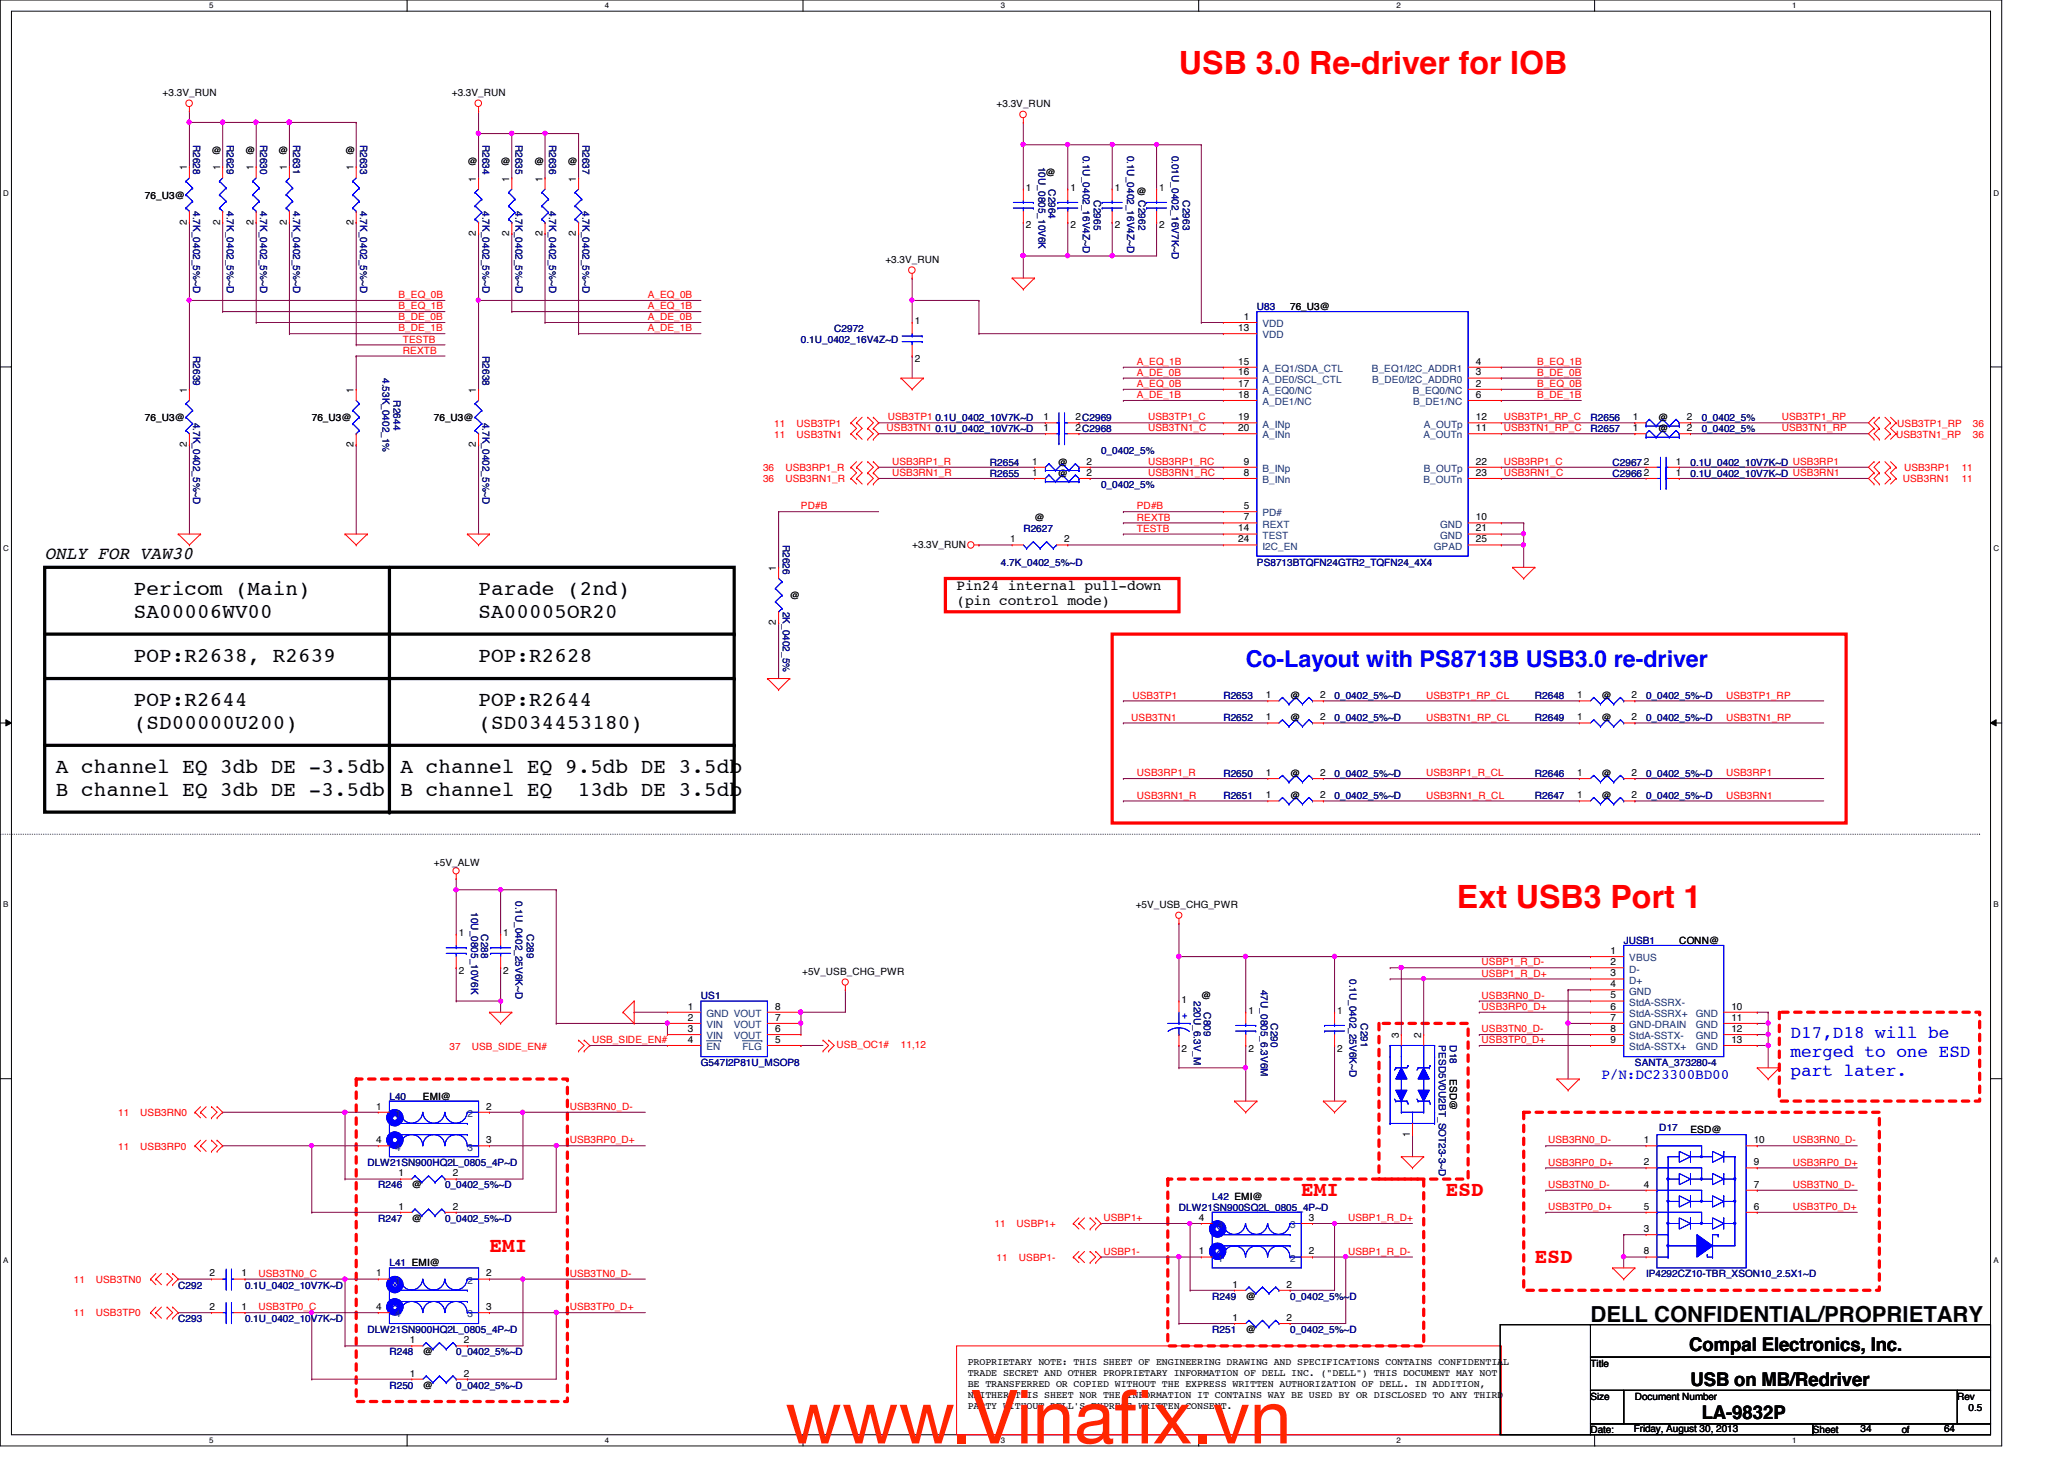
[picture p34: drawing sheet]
<svg xmlns="http://www.w3.org/2000/svg" width="297mm" height="210mm" viewBox="0 0 297 210" stroke-linecap="round" stroke-linejoin="round" font-family="sans-serif">
<defs><g id="words">
<g font-size="10.6" fill="#ff2600">
<text x="113" y="207.7">www.Vinaf</text>
<text x="160.4" y="207.7">ix.vn</text>
</g>
<g font-size="4.6" fill="#f00">
<text x="169.7" y="10.7">USB 3.0 Re-driver for IOB</text>
<text x="209.7" y="130.7">Ext USB3 Port 1</text>
</g>
<text font-size="3.3" fill="#00f" x="179.3" y="96">Co-Layout with PS8713B USB3.0 re-driver</text>
<text font-size="3.2" x="228.9" y="190.2">DELL CONFIDENTIAL/PROPRIETARY</text>
<g font-size="3">
<text x="19.3" y="85.6">Pericom (Main)</text>
<text x="19.3" y="88.9">SA00006WV00</text>
<text x="68.9" y="85.6">Parade (2nd)</text>
<text x="68.9" y="88.9">SA00005OR20</text>
<text x="19.3" y="95.2">POP:R2638, R2639</text>
<text x="68.9" y="95.2">POP:R2628</text>
<text x="19.3" y="101.6">POP:R2644</text>
<text x="68.9" y="101.6">POP:R2644</text>
<text x="19.3" y="104.9">(SD00000U200)</text>
<text x="68.9" y="104.9">(SD034453180)</text>
<text x="8" y="111.3">A channel EQ 3db DE -3.5db</text>
<text x="57.7" y="111.3">A channel EQ 9.5db DE 3.5db</text>
<text x="8" y="114.5">B channel EQ 3db DE -3.5db</text>
<text x="57.7" y="114.5">B channel EQ</text>
<text x="83.1" y="114.5">13db DE 3.5db</text>
</g>
<g font-size="3" fill="#f00">
<text x="187.3" y="172.1">EMI</text>
<text x="208.1" y="172.1">ESD</text>
<text x="70.4" y="180.1">EMI</text>
<text x="220.9" y="181.7">ESD</text>
</g>
<g font-size="2.7">
<text x="243.1" y="194.4">Compal Electronics, Inc.</text>
<text x="243.3" y="199.4">USB on MB/Redriver</text>
<text x="244.9" y="204.2">LA-9832P</text>
</g>
<text font-size="2.5" x="6.4" y="80.5">ONLY FOR VAW30</text>
<g font-size="2.5" fill="#00f">
<text x="257.7" y="149.3">D17,D18 will be</text>
<text x="257.7" y="152.1">merged to one ESD</text>
<text x="257.7" y="154.8">part later.</text>
</g>
<g font-size="2.1">
<text x="137.7" y="84.8">Pin24 internal pull-down</text>
<text x="137.7" y="87">(pin control mode)</text>
</g>
<text font-size="2.1" fill="#00f" x="230.5" y="155.2">P/N:DC23300BD00</text>
<g font-size="1.4">
<text x="23.4" y="13.8">+3.3V_RUN</text>
<text x="65" y="13.8">+3.3V_RUN</text>
<text x="143.4" y="15.5">+3.3V_RUN</text>
<text x="30.4" y="22.2">@</text>
<text x="35.3" y="22.2">@</text>
<text x="40" y="22.2">@</text>
<text x="49.7" y="22.2">@</text>
<text x="67.3" y="23.7">@</text>
<text x="72" y="23.7">@</text>
<text x="76.9" y="23.7">@</text>
<text x="81.7" y="23.7">@</text>
<text x="20.9" y="28.6">76_U3@</text>
<text x="26.9" y="24.5" transform="rotate(-90 26.9 24.5)">1</text>
<text x="31.7" y="24.5" transform="rotate(-90 31.7 24.5)">1</text>
<text x="36.5" y="24.5" transform="rotate(-90 36.5 24.5)">1</text>
<text x="41.3" y="24.5" transform="rotate(-90 41.3 24.5)">1</text>
<text x="50.9" y="24.5" transform="rotate(-90 50.9 24.5)">1</text>
<text x="68.5" y="26.1" transform="rotate(-90 68.5 26.1)">1</text>
<text x="73.3" y="26.1" transform="rotate(-90 73.3 26.1)">1</text>
<text x="78.1" y="26.1" transform="rotate(-90 78.1 26.1)">1</text>
<text x="82.9" y="26.1" transform="rotate(-90 82.9 26.1)">1</text>
<text x="147.7" y="27.4">1</text>
<text x="150.4" y="25.4">@</text>
<text x="154" y="27.4">1</text>
<text x="160.4" y="27.4">1</text>
<text x="163.6" y="28.1">@</text>
<text x="166.8" y="27.4">1</text>
<text x="26.9" y="32.3" transform="rotate(-90 26.9 32.3)">2</text>
<text x="31.7" y="32.3" transform="rotate(-90 31.7 32.3)">2</text>
<text x="36.5" y="32.3" transform="rotate(-90 36.5 32.3)">2</text>
<text x="41.3" y="32.3" transform="rotate(-90 41.3 32.3)">2</text>
<text x="50.9" y="32.3" transform="rotate(-90 50.9 32.3)">2</text>
<text x="68.5" y="33.9" transform="rotate(-90 68.5 33.9)">2</text>
<text x="73.3" y="33.9" transform="rotate(-90 73.3 33.9)">2</text>
<text x="78.1" y="33.9" transform="rotate(-90 78.1 33.9)">2</text>
<text x="82.9" y="33.9" transform="rotate(-90 82.9 33.9)">2</text>
<text x="147.7" y="32.9">2</text>
<text x="154" y="32.9">2</text>
<text x="160.4" y="32.9">2</text>
<text x="166.8" y="32.9">2</text>
<text x="127.4" y="37.8">+3.3V_RUN</text>
<text x="131.7" y="46.6">1</text>
<text x="178.2" y="47.6">13</text>
<text x="179" y="46">1</text>
<text x="185.7" y="44.6">76_U3@</text>
<text x="131.7" y="52.1">2</text>
<text x="178.2" y="52.5">15</text>
<text x="212.4" y="52.5">4</text>
<text x="26.9" y="56.5" transform="rotate(-90 26.9 56.5)">1</text>
<text x="50.9" y="56.5" transform="rotate(-90 50.9 56.5)">1</text>
<text x="68.5" y="56.5" transform="rotate(-90 68.5 56.5)">1</text>
<text x="178.2" y="54">16</text>
<text x="178.2" y="57.2">18</text>
<text x="178.2" y="55.6">17</text>
<text x="212.4" y="57.2">6</text>
<text x="212.4" y="54">3</text>
<text x="212.4" y="55.6">2</text>
<text x="20.9" y="60.6">76_U3@</text>
<text x="26.9" y="64.3" transform="rotate(-90 26.9 64.3)">2</text>
<text x="44.9" y="60.6">76_U3@</text>
<text x="50.9" y="64.3" transform="rotate(-90 50.9 64.3)">2</text>
<text x="62.4" y="60.6">76_U3@</text>
<text x="68.5" y="64.3" transform="rotate(-90 68.5 64.3)">2</text>
<text x="150.2" y="60.5">1</text>
<text x="150.2" y="62">1</text>
<text x="154.8" y="60.5">2C2969</text>
<text x="154.8" y="62">2C2968</text>
<text x="178.2" y="60.5">19</text>
<text x="178.2" y="62">20</text>
<text x="212.4" y="62">11</text>
<text x="212.4" y="60.5">12</text>
<text x="235" y="60.5">1</text>
<text x="235" y="62">1</text>
<text x="238.6" y="60.6">@</text>
<text x="238.6" y="62.2">@</text>
<text x="242.8" y="60.5">2</text>
<text x="242.8" y="62">2</text>
<text x="148.5" y="68.5">1</text>
<text x="148.5" y="66.8">1</text>
<text x="152.2" y="68.6">@</text>
<text x="152.2" y="67">@</text>
<text x="156.4" y="68.5">2</text>
<text x="156.4" y="66.8">2</text>
<text x="179" y="68.5">8</text>
<text x="179" y="66.8">9</text>
<text x="212.4" y="66.8">22</text>
<text x="212.4" y="68.5">23</text>
<text x="241.2" y="68.5">1</text>
<text x="241.2" y="66.8">1</text>
<text x="148.9" y="75">@</text>
<text x="178.2" y="76.5">14</text>
<text x="179" y="74.8">7</text>
<text x="179" y="73.2">5</text>
<text x="212.4" y="74.8">10</text>
<text x="212.4" y="76.5">21</text>
<text x="111.7" y="82.1" transform="rotate(-90 111.7 82.1)">1</text>
<text x="131.3" y="78.8">+3.3V_RUN</text>
<text x="145.4" y="78">1</text>
<text x="153.2" y="78">2</text>
<text x="178.2" y="78">24</text>
<text x="212.4" y="78">25</text>
<text x="111.7" y="89.9" transform="rotate(-90 111.7 89.9)">2</text>
<text x="113.7" y="86.2">@</text>
<text x="182.2" y="100.5">1</text>
<text x="185.7" y="100.6">@</text>
<text x="190" y="100.5">2</text>
<text x="227" y="100.5">1</text>
<text x="230.5" y="100.6">@</text>
<text x="234.8" y="100.5">2</text>
<text x="182.2" y="103.6">1</text>
<text x="185.7" y="103.8">@</text>
<text x="190" y="103.6">2</text>
<text x="227" y="103.6">1</text>
<text x="230.5" y="103.8">@</text>
<text x="234.8" y="103.6">2</text>
<text x="182.2" y="111.6">1</text>
<text x="185.7" y="111.8">@</text>
<text x="190" y="111.6">2</text>
<text x="227" y="111.6">1</text>
<text x="230.5" y="111.8">@</text>
<text x="234.8" y="111.6">2</text>
<text x="182.2" y="114.9">1</text>
<text x="185.7" y="115">@</text>
<text x="190" y="114.9">2</text>
<text x="227" y="114.9">1</text>
<text x="230.5" y="115">@</text>
<text x="234.8" y="114.9">2</text>
<text x="62.4" y="124.6">+5V_ALW</text>
<text x="163.4" y="130.6">+5V_USB_CHG_PWR</text>
<text x="66" y="134.6">1</text>
<text x="72.4" y="134.6">1</text>
<text x="231.8" y="137.2">1</text>
<text x="241.7" y="135.8">CONN@</text>
<text x="66" y="140.1">2</text>
<text x="72.4" y="140.1">2</text>
<text x="115.4" y="140.3">+5V_USB_CHG_PWR</text>
<text x="172.9" y="143.8">@</text>
<text x="231.8" y="138.9">2</text>
<text x="231.8" y="140.5">3</text>
<text x="231.8" y="142">4</text>
<text x="231.8" y="143.6">5</text>
<text x="99" y="148.5">3</text>
<text x="99" y="145.2">1</text>
<text x="99" y="146.9">2</text>
<text x="111.5" y="148.5">6</text>
<text x="111.5" y="146.9">7</text>
<text x="111.5" y="145.2">8</text>
<text x="170" y="144.2">1</text>
<text x="179.7" y="145.8">1</text>
<text x="192.4" y="145.8">1</text>
<text x="201.3" y="149.3" transform="rotate(-90 201.3 149.3)">3</text>
<text x="204.5" y="149.3" transform="rotate(-90 204.5 149.3)">2</text>
<text x="231.8" y="145.2">6</text>
<text x="231.8" y="146.9">7</text>
<text x="231.8" y="148.5">8</text>
<text x="249.2" y="145.2">10</text>
<text x="249.2" y="146.9">11</text>
<text x="249.2" y="148.5">12</text>
<text x="99" y="150">4</text>
<text x="111.5" y="150">5</text>
<text x="170" y="151.3">2</text>
<text x="179.7" y="151.3">2</text>
<text x="192.4" y="151.3">2</text>
<text x="208.7" y="155.2" transform="rotate(90 208.7 155.2)">ESD@</text>
<text x="231.8" y="150">9</text>
<text x="249.2" y="150">13</text>
<text x="54.1" y="159.6">1</text>
<text x="60.9" y="158.2">EMI@</text>
<text x="70" y="159.6">2</text>
<text x="54.1" y="164.5">4</text>
<text x="70" y="164.5">3</text>
<text x="202.9" y="163.5" transform="rotate(-90 202.9 163.5)">1</text>
<text x="236.6" y="164.5">1</text>
<text x="236.6" y="167.6">2</text>
<text x="243.3" y="163">ESD@</text>
<text x="252.4" y="164.5">10</text>
<text x="252.4" y="167.6">9</text>
<text x="57.4" y="169.2">1</text>
<text x="59.3" y="171">@</text>
<text x="65.1" y="169.2">2</text>
<text x="236.6" y="170.9">4</text>
<text x="252.4" y="170.9">7</text>
<text x="57.4" y="174">1</text>
<text x="59.3" y="175.8">@</text>
<text x="65.1" y="174">2</text>
<text x="172.5" y="175.6">4</text>
<text x="188.4" y="175.6">3</text>
<text x="236.6" y="174">5</text>
<text x="236.6" y="177.2">3</text>
<text x="252.4" y="174">6</text>
<text x="30.1" y="183.6">2</text>
<text x="34.8" y="183.6">1</text>
<text x="54.1" y="183.6">1</text>
<text x="70" y="183.6">2</text>
<text x="172.5" y="180.5">1</text>
<text x="177.4" y="185.3">1</text>
<text x="185.2" y="185.3">2</text>
<text x="188.4" y="180.5">2</text>
<text x="236.6" y="180.5">8</text>
<text x="30.1" y="188.5">2</text>
<text x="34.8" y="188.5">1</text>
<text x="54.1" y="188.5">4</text>
<text x="70" y="188.5">3</text>
<text x="177.4" y="190">1</text>
<text x="179.3" y="187">@</text>
<text x="179.3" y="191.8">@</text>
<text x="185.2" y="190">2</text>
<text x="59" y="193.3">1</text>
<text x="60.9" y="195">@</text>
<text x="66.8" y="193.3">2</text>
<text x="139.3" y="196.4">PROPRIETARY NOTE: THIS SHEET OF ENGINEERING DRAWING AND SPECIFICATIONS CONTAINS CONFIDENTIAL</text>
<text x="139.3" y="198">TRADE SECRET AND OTHER PROPRIETARY INFORMATION OF DELL INC. (&quot;DELL&quot;) THIS DOCUMENT MAY NOT</text>
<text x="228.9" y="196.6">Title</text>
<text x="59" y="198">1</text>
<text x="60.9" y="199.8">@</text>
<text x="66.8" y="198">2</text>
<text x="139.3" y="199.6">BE TRANSFERRED OR COPIED WITHOUT THE EXPRESS WRITTEN AUTHORIZATION OF DELL. IN ADDITION,</text>
<text x="139.3" y="201.1">NEITHER THIS SHEET NOR THE INFORMATION IT CONTAINS WAY BE USED BY OR DISCLOSED TO ANY THIRD</text>
<text x="139.3" y="202.7">PARTY WITHOUT DELL'S EXPRESS WRITTEN CONSENT.</text>
<text x="228.9" y="201.4">Size</text>
<text x="235.3" y="201.4">Document Number</text>
<text x="281.7" y="201.4">Rev</text>
<text x="283.3" y="203">0.5</text>
<text x="228.9" y="206.2">Date:</text>
<text x="235.1" y="206">Friday, August 30, 2013</text>
<text x="260.9" y="206.2">Sheet</text>
<text x="267.8" y="206">34</text>
<text x="273.7" y="206.2">of</text>
<text x="279.8" y="206">64</text>
</g>
<g font-size="1.4" fill="#000080">
<text x="27.8" y="20.8" transform="rotate(90 27.8 20.8)">R2628</text>
<text x="32.6" y="20.8" transform="rotate(90 32.6 20.8)">R2629</text>
<text x="37.4" y="20.8" transform="rotate(90 37.4 20.8)">R2630</text>
<text x="42.2" y="20.8" transform="rotate(90 42.2 20.8)">R2631</text>
<text x="51.8" y="20.8" transform="rotate(90 51.8 20.8)">R2633</text>
<text x="69.4" y="20.8" transform="rotate(90 69.4 20.8)">R2634</text>
<text x="74.2" y="20.8" transform="rotate(90 74.2 20.8)">R2635</text>
<text x="79" y="20.8" transform="rotate(90 79 20.8)">R2636</text>
<text x="83.8" y="20.8" transform="rotate(90 83.8 20.8)">R2637</text>
<text x="155.8" y="22.4" transform="rotate(90 155.8 22.4)">0.1U_0402_16V4Z~D</text>
<text x="162.2" y="22.4" transform="rotate(90 162.2 22.4)">0.1U_0402_16V4Z~D</text>
<text x="168.7" y="22.4" transform="rotate(90 168.7 22.4)">0.01U_0402_16V7K~D</text>
<text x="149.4" y="24" transform="rotate(90 149.4 24)">10U_0805_10V6K</text>
<text x="150.9" y="27.2" transform="rotate(90 150.9 27.2)">C2964</text>
<text x="157.4" y="28.8" transform="rotate(90 157.4 28.8)">C2965</text>
<text x="163.8" y="28.8" transform="rotate(90 163.8 28.8)">C2962</text>
<text x="170.2" y="28.8" transform="rotate(90 170.2 28.8)">C2963</text>
<text x="27.8" y="30.4" transform="rotate(90 27.8 30.4)">4.7K_0402_5%~D</text>
<text x="32.6" y="30.4" transform="rotate(90 32.6 30.4)">4.7K_0402_5%~D</text>
<text x="37.4" y="30.4" transform="rotate(90 37.4 30.4)">4.7K_0402_5%~D</text>
<text x="42.2" y="30.4" transform="rotate(90 42.2 30.4)">4.7K_0402_5%~D</text>
<text x="51.8" y="30.4" transform="rotate(90 51.8 30.4)">4.7K_0402_5%~D</text>
<text x="69.4" y="30.4" transform="rotate(90 69.4 30.4)">4.7K_0402_5%~D</text>
<text x="74.2" y="30.4" transform="rotate(90 74.2 30.4)">4.7K_0402_5%~D</text>
<text x="79" y="30.4" transform="rotate(90 79 30.4)">4.7K_0402_5%~D</text>
<text x="83.8" y="30.4" transform="rotate(90 83.8 30.4)">4.7K_0402_5%~D</text>
<text x="120.1" y="47.8">C2972</text>
<text x="180.9" y="44.6">U83</text>
<text x="27.8" y="51.2" transform="rotate(90 27.8 51.2)">R2639</text>
<text x="69.4" y="51.2" transform="rotate(90 69.4 51.2)">R2638</text>
<text x="115.3" y="49.4">0.1U_0402_16V4Z~D</text>
<text x="55" y="54.4" transform="rotate(90 55 54.4)">4.53K_0402_1%</text>
<text x="56.6" y="57.6" transform="rotate(90 56.6 57.6)">R2644</text>
<text x="27.8" y="60.8" transform="rotate(90 27.8 60.8)">4.7K_0402_5%~D</text>
<text x="69.4" y="60.8" transform="rotate(90 69.4 60.8)">4.7K_0402_5%~D</text>
<text x="134.6" y="60.6">0.1U_0402_10V7K~D</text>
<text x="134.6" y="62.2">0.1U_0402_10V7K~D</text>
<text x="158.5" y="65.4">0_0402_5%</text>
<text x="228.9" y="60.6">R2656</text>
<text x="228.9" y="62.2">R2657</text>
<text x="244.9" y="60.6">0_0402_5%</text>
<text x="244.9" y="62.2">0_0402_5%</text>
<text x="142.4" y="68.6">R2655</text>
<text x="142.4" y="67">R2654</text>
<text x="158.5" y="70.2">0_0402_5%</text>
<text x="232.1" y="68.6">C29662</text>
<text x="232.1" y="67">C29672</text>
<text x="243.3" y="68.6">0.1U_0402_10V7K~D USB3RN1</text>
<text x="243.3" y="67">0.1U_0402_10V7K~D USB3RP1</text>
<text x="147.3" y="76.6">R2627</text>
<text x="112.6" y="78.4" transform="rotate(90 112.6 78.4)">R2626</text>
<text x="144.1" y="81.4">4.7K_0402_5%~D</text>
<text x="180.9" y="81.4">PS8713BTQFN24GTR2_TQFN24_4X4</text>
<text x="112.6" y="88" transform="rotate(90 112.6 88)">2K_0402_5%</text>
<text x="176.1" y="100.6">R2653</text>
<text x="192.1" y="100.6">0_0402_5%~D</text>
<text x="220.9" y="100.6">R2648</text>
<text x="236.9" y="100.6">0_0402_5%~D</text>
<text x="176.1" y="103.8">R2652</text>
<text x="192.1" y="103.8">0_0402_5%~D</text>
<text x="220.9" y="103.8">R2649</text>
<text x="236.9" y="103.8">0_0402_5%~D</text>
<text x="176.1" y="111.8">R2650</text>
<text x="192.1" y="111.8">0_0402_5%~D</text>
<text x="220.9" y="111.8">R2646</text>
<text x="236.9" y="111.8">0_0402_5%~D</text>
<text x="176.1" y="115">R2651</text>
<text x="192.1" y="115">0_0402_5%~D</text>
<text x="220.9" y="115">R2647</text>
<text x="236.9" y="115">0_0402_5%~D</text>
<text x="67.8" y="131.2" transform="rotate(90 67.8 131.2)">10U_0805_10V6K</text>
<text x="74.2" y="129.6" transform="rotate(90 74.2 129.6)">0.1U_0402_25V6K~D</text>
<text x="69.3" y="134.4" transform="rotate(90 69.3 134.4)">C288</text>
<text x="75.8" y="134.4" transform="rotate(90 75.8 134.4)">C289</text>
<text x="233.7" y="135.8">JUSB1</text>
<text x="100.9" y="143.8">US1</text>
<text x="181.4" y="142.4" transform="rotate(90 181.4 142.4)">47U_0805_6.3V6M</text>
<text x="194.2" y="140.8" transform="rotate(90 194.2 140.8)">0.1U_0402_25V6K~D</text>
<text x="171.8" y="144" transform="rotate(90 171.8 144)">220U_6.3V_M</text>
<text x="173.3" y="145.6" transform="rotate(90 173.3 145.6)">C809</text>
<text x="182.9" y="147.2" transform="rotate(90 182.9 147.2)">C290</text>
<text x="195.8" y="147.2" transform="rotate(90 195.8 147.2)">C291</text>
<text x="100.9" y="153.4">G547I2P81U_MSOP8</text>
<text x="207" y="150.4" transform="rotate(90 207 150.4)">PESD5V0U2BT_SOT23-3~D</text>
<text x="208.7" y="150.4" transform="rotate(90 208.7 150.4)">D18</text>
<text x="235.3" y="153.4">SANTA_373280-4</text>
<text x="56" y="158.2">L40</text>
<text x="52.9" y="167.8">DLW21SN900HQ2L_0805_4P~D</text>
<text x="238.8" y="162.6">D17</text>
<text x="54.4" y="171">R246</text>
<text x="64" y="171">0_0402_5%~D</text>
<text x="174.5" y="172.6">L42 EMI@</text>
<text x="54.4" y="175.8">R247</text>
<text x="64" y="175.8">0_0402_5%~D</text>
<text x="169.7" y="174.2">DLW21SN900SQ2L_0805_4P~D</text>
<text x="25.7" y="185.4">C292</text>
<text x="35.3" y="185.4">0.1U_0402_10V7K~D</text>
<text x="56" y="182.2">L41 EMI@</text>
<text x="236.9" y="183.8">IP4292CZ10-TBR_XSON10_2.5X1~D</text>
<text x="25.7" y="190.2">C293</text>
<text x="35.3" y="190.2">0.1U_0402_10V7K~D</text>
<text x="52.9" y="191.8">DLW21SN900HQ2L_0805_4P~D</text>
<text x="174.5" y="187">R249</text>
<text x="174.5" y="191.8">R251</text>
<text x="185.7" y="187">0_0402_5%~D</text>
<text x="185.7" y="191.8">0_0402_5%~D</text>
<text x="56" y="195">R248</text>
<text x="65.7" y="195">0_0402_5%~D</text>
<text x="56" y="199.8">R250</text>
<text x="65.7" y="199.8">0_0402_5%~D</text>
</g>
<g font-size="1.4" fill="#f00">
<text x="57.4" y="42.9">B_EQ_0B</text>
<text x="57.4" y="46.1">B_DE_0B</text>
<text x="57.4" y="44.5">B_EQ_1B</text>
<text x="57.4" y="47.7">B_DE_1B</text>
<text x="93.2" y="46.1">A_DE_0B</text>
<text x="93.2" y="44.5">A_EQ_1B</text>
<text x="93.2" y="42.9">A_EQ_0B</text>
<text x="93.2" y="47.7">A_DE_1B</text>
<text x="58" y="50.9">REXTB</text>
<text x="58" y="49.3">TESTB</text>
<text x="163.6" y="52.5">A_EQ_1B</text>
<text x="221.2" y="52.5">B_EQ_1B</text>
<text x="163.6" y="54.1">A_DE_0B</text>
<text x="163.6" y="55.7">A_EQ_0B</text>
<text x="163.6" y="57.3">A_DE_1B</text>
<text x="221.2" y="55.7">B_EQ_0B</text>
<text x="221.2" y="54.1">B_DE_0B</text>
<text x="221.2" y="57.3">B_DE_1B</text>
<text x="111.4" y="61.4">11</text>
<text x="111.4" y="63">11</text>
<text x="114.6" y="61.4">USB3TP1</text>
<text x="114.6" y="63">USB3TN1</text>
<text x="127.6" y="62.1">USB3TN1</text>
<text x="127.8" y="60.5">USB3TP1</text>
<text x="165.2" y="62.1">USB3TN1_C</text>
<text x="165.2" y="60.5">USB3TP1_C</text>
<text x="216.4" y="60.5">USB3TP1_RP_C</text>
<text x="216.4" y="62.1">USB3TN1_RP_C</text>
<text x="256.4" y="62.1">USB3TN1_RP</text>
<text x="256.4" y="60.5">USB3TP1_RP</text>
<text x="272.9" y="63">USB3TN1_RP</text>
<text x="273" y="61.4">USB3TP1_RP</text>
<text x="283.9" y="61.4">36</text>
<text x="283.9" y="63">36</text>
<text x="109.8" y="67.8">36</text>
<text x="109.8" y="69.4">36</text>
<text x="113" y="67.8">USB3RP1_R</text>
<text x="113" y="69.4">USB3RN1_R</text>
<text x="128.4" y="66.9">USB3RP1_R</text>
<text x="128.4" y="68.5">USB3RN1_R</text>
<text x="165.2" y="66.9">USB3RP1_RC</text>
<text x="165.2" y="68.5">USB3RN1_RC</text>
<text x="216.4" y="66.9">USB3RP1_C</text>
<text x="216.4" y="68.5">USB3RN1_C</text>
<text x="273.9" y="69.4">USB3RN1</text>
<text x="274" y="67.8">USB3RP1</text>
<text x="282.3" y="67.8">11</text>
<text x="282.3" y="69.4">11</text>
<text x="115.3" y="73.3">PD#B</text>
<text x="163.6" y="73.3">PD#B</text>
<text x="163.6" y="74.9">REXTB</text>
<text x="163.6" y="76.5">TESTB</text>
<text x="163" y="100.5">USB3TP1</text>
<text x="205.2" y="100.5">USB3TP1_RP_CL</text>
<text x="248.4" y="100.5">USB3TP1_RP</text>
<text x="162.8" y="103.7">USB3TN1</text>
<text x="205.2" y="103.7">USB3TN1_RP_CL</text>
<text x="248.4" y="103.7">USB3TN1_RP</text>
<text x="163.6" y="111.7">USB3RP1_R</text>
<text x="205.2" y="111.7">USB3RP1_R_CL</text>
<text x="248.4" y="111.7">USB3RP1</text>
<text x="163.6" y="114.9">USB3RN1_R</text>
<text x="205.2" y="114.9">USB3RN1_R_CL</text>
<text x="248.4" y="114.9">USB3RN1</text>
<text x="213.2" y="140.5">USBP1_R_D+</text>
<text x="213.2" y="138.9">USBP1_R_D-</text>
<text x="213.2" y="143.7">USB3RN0_D-</text>
<text x="213.2" y="145.3">USB3RP0_D+</text>
<text x="213.2" y="148.5">USB3TN0_D-</text>
<text x="64.7" y="151">37</text>
<text x="67.9" y="151">USB_SIDE_EN#</text>
<text x="85.2" y="150.1">USB_SIDE_EN#</text>
<text x="120.4" y="150.8">USB_OC1#</text>
<text x="129.7" y="150.8">11,12</text>
<text x="213.2" y="150.1">USB3TP0_D+</text>
<text x="17" y="160.6">11</text>
<text x="20.2" y="160.6">USB3RN0</text>
<text x="82" y="159.7">USB3RN0_D-</text>
<text x="17" y="165.4">11</text>
<text x="20.2" y="165.4">USB3RP0</text>
<text x="82" y="164.5">USB3RP0_D+</text>
<text x="222.8" y="167.7">USB3RP0_D+</text>
<text x="222.8" y="164.5">USB3RN0_D-</text>
<text x="258" y="167.7">USB3RP0_D+</text>
<text x="258" y="164.5">USB3RN0_D-</text>
<text x="222.8" y="170.9">USB3TN0_D-</text>
<text x="258" y="170.9">USB3TN0_D-</text>
<text x="143.1" y="176.6">11</text>
<text x="146.3" y="176.6">USBP1+</text>
<text x="158.8" y="175.7">USBP1+</text>
<text x="194" y="175.7">USBP1_R_D+</text>
<text x="222.8" y="174.1">USB3TP0_D+</text>
<text x="258" y="174.1">USB3TP0_D+</text>
<text x="10.6" y="184.6">11</text>
<text x="13.8" y="184.6">USB3TN0</text>
<text x="37.2" y="183.7">USB3TN0_C</text>
<text x="82" y="183.7">USB3TN0_D-</text>
<text x="143.4" y="181.4">11</text>
<text x="146.6" y="181.4">USBP1-</text>
<text x="158.8" y="180.5">USBP1-</text>
<text x="194" y="180.5">USBP1_R_D-</text>
<text x="10.6" y="189.4">11</text>
<text x="13.8" y="189.4">USB3TP0</text>
<text x="37.2" y="188.5">USB3TP0_C</text>
<text x="82" y="188.5">USB3TP0_D+</text>
</g>
<g font-size="1.4" fill="#004080">
<text x="181.7" y="47.1">VDD</text>
<text x="181.7" y="53.5">A_EQ1/SDA_CTL</text>
<text x="181.7" y="48.7">VDD</text>
<text x="197.4" y="53.5">B_EQ1/I2C_ADDR1</text>
<text x="181.7" y="55.1">A_DE0/SCL_CTL</text>
<text x="181.7" y="58.3">A_DE1/NC</text>
<text x="181.7" y="56.7">A_EQ0/NC</text>
<text x="197.5" y="55.1">B_DE0/I2C_ADDR0</text>
<text x="203.3" y="56.7">B_EQ0/NC</text>
<text x="203.4" y="58.3">B_DE1/NC</text>
<text x="181.7" y="61.5">A_INp</text>
<text x="181.7" y="63.1">A_INn</text>
<text x="204.8" y="63.1">A_OUTn</text>
<text x="204.9" y="61.5">A_OUTp</text>
<text x="181.7" y="69.5">B_INn</text>
<text x="181.7" y="67.9">B_INp</text>
<text x="204.8" y="69.5">B_OUTn</text>
<text x="204.9" y="67.9">B_OUTp</text>
<text x="181.7" y="77.5">TEST</text>
<text x="181.7" y="75.9">REXT</text>
<text x="181.7" y="74.3">PD#</text>
<text x="207.3" y="75.9">GND</text>
<text x="207.3" y="77.5">GND</text>
<text x="181.7" y="79.1">I2C_EN</text>
<text x="206.4" y="79.1">GPAD</text>
<text x="234.5" y="138.3">VBUS</text>
<text x="234.5" y="139.9">D-</text>
<text x="234.5" y="141.5">D+</text>
<text x="234.5" y="143.1">GND</text>
<text x="101.7" y="149.5">VIN</text>
<text x="101.7" y="146.3">GND VOUT</text>
<text x="101.7" y="147.9">VIN</text>
<text x="105.6" y="149.5">VOUT</text>
<text x="105.6" y="147.9">VOUT</text>
<text x="234.5" y="144.7">StdA-SSRX-</text>
<text x="234.5" y="146.3">StdA-SSRX+</text>
<text x="234.5" y="147.9">GND-DRAIN</text>
<text x="234.5" y="149.5">StdA-SSTX-</text>
<text x="244" y="146.3">GND</text>
<text x="244" y="147.9">GND</text>
<text x="244" y="149.5">GND</text>
<text x="101.7" y="151.1">EN</text>
<text x="106.8" y="151.1">FLG</text>
<text x="234.5" y="151.1">StdA-SSTX+</text>
<text x="244" y="151.1">GND</text>
<text x="56.9" y="160.7">1</text>
<text x="67.3" y="160.7">2</text>
<text x="56.9" y="165.5">4</text>
<text x="67.3" y="165.5">3</text>
<text x="175.3" y="176.7">4</text>
<text x="185.7" y="176.7">3</text>
<text x="56.9" y="184.7">1</text>
<text x="67.3" y="184.7">2</text>
<text x="175.3" y="181.5">1</text>
<text x="185.7" y="181.5">2</text>
<text x="56.9" y="189.5">4</text>
<text x="67.3" y="189.5">3</text>
</g>
<text font-size="1.4" fill="#00f" x="170.1" y="146.6">+</text>
<g font-size="1.1">
<text x="30.1" y="1.1">5</text>
<text x="87" y="1.1">4</text>
<text x="144" y="1.1">3</text>
<text x="201" y="1.1">2</text>
<text x="257.9" y="1.1">1</text>
<text x=".5" y="28.2">D</text>
<text x="286.9" y="28.2">D</text>
<text x=".5" y="79.3">C</text>
<text x="286.9" y="79.3">C</text>
<text x=".5" y="130.6">B</text>
<text x="286.9" y="130.6">B</text>
<text x=".5" y="181.7">A</text>
<text x="286.9" y="181.7">A</text>
<text x="30.1" y="207.6">5</text>
<text x="87" y="207.6">4</text>
<text x="144" y="207.6">3</text>
<text x="201" y="207.6">2</text>
<text x="257.9" y="207.6">1</text>
</g>
</g></defs>
<path d="M0 0h288.1v208h-288.1zM1.6 1.6h284.9v204.8h-284.9z" fill="none" stroke="#000" stroke-width=".14"/>
<g fill="#fff">
<path d="M30.1 .2h.6v1.2h-.6z"/>
<path d="M30.1 206.6h.6v1.2h-.6z"/>
</g>
<path d="M58.6 0v1.6M58.6 206.4v1.6" fill="none" stroke="#000" stroke-width=".14"/>
<g fill="#fff">
<path d="M87 .2h.6v1.2h-.6z"/>
<path d="M87 206.6h.6v1.2h-.6z"/>
</g>
<path d="M115.6 0v1.6M115.6 206.4v1.6" fill="none" stroke="#000" stroke-width=".14"/>
<g fill="#fff">
<path d="M144 .2h.6v1.2h-.6z"/>
<path d="M144 206.6h.6v1.2h-.6z"/>
</g>
<path d="M172.5 0v1.6M172.5 206.4v1.6" fill="none" stroke="#000" stroke-width=".14"/>
<g fill="#fff">
<path d="M201 .2h.5v1.2h-.5z"/>
<path d="M201 206.6h.5v1.2h-.5z"/>
</g>
<path d="M229.5 0v1.6M229.5 206.4v1.6" fill="none" stroke="#000" stroke-width=".14"/>
<g fill="#fff">
<path d="M257.9 .2h.6v1.2h-.6z"/>
<path d="M257.9 206.6h.6v1.2h-.6z"/>
<path d="M.5 27.2h.7v1.2h-.7z"/>
<path d="M286.9 27.2h.8v1.2h-.8z"/>
<path d="M.5 78.4h.7v1.1h-.7z"/>
<path d="M286.9 78.4h.8v1.1h-.8z"/>
</g>
<path d="M0 52.8h1.6M286.5 52.8h1.6" fill="none" stroke="#000" stroke-width=".14"/>
<g fill="#fff">
<path d="M.5 129.6h.7v1.2h-.7z"/>
<path d="M286.9 129.6h.7v1.2h-.7z"/>
</g>
<path d="M0 104h1.6M.8 103.5l.8 .5-.8 .4zM286.5 104l.8-.5v.9zM286.5 104h1.6" fill="none" stroke="#000" stroke-width=".14"/>
<path d="M.8 103.5l.8 .5-.8 .4zM286.5 104l.8-.5v.9z" fill="#000"/>
<g fill="#fff">
<path d="M.5 180.8h.7v1.1h-.7z"/>
<path d="M286.9 180.8h.7v1.1h-.7z"/>
</g>
<path d="M0 155.2h1.6M286.5 155.2h1.6" fill="none" stroke="#000" stroke-width=".14"/>
<path d="M137.7 193.6h78.4v12.8h-78.4z" fill="none" stroke="#f00" stroke-width=".14"/>
<path d="M0 120h284.9M284.9 120h.1" fill="none" stroke="#000" stroke-width=".14" stroke-dasharray="0 .3"/>
<path d="M136.1 83.2h33.6v4.8h-33.6zM160.1 91.2h105.6v27.2h-105.6z" fill="none" stroke="#f00" stroke-width=".47"/>
<path d="M51.3 155.2h30.4v46.4h-30.4zM198.5 147.2h12.8v22.4h-12.8zM256.1 145.6h28.8v12.8h-28.8zM168.1 169.6h36.8v24h-36.8zM219.3 160h51.2v25.6h-51.2z" fill="none" stroke="#f00" stroke-width=".47" stroke-dasharray=".9 .9"/>
<path d="M6.4 81.6h99.3v35.2h-99.3zM6.4 91.2h99.3M6.4 97.6h99.3M56 81.6v35.2M6.4 107.2h99.3" fill="none" stroke="#000" stroke-width=".47"/>
<g fill="#000">
<circle cx="105.7" cy="97.6" r=".23"/>
<circle cx="105.7" cy="91.2" r=".23"/>
<circle cx="56" cy="116.8" r=".23"/>
<circle cx="105.7" cy="107.2" r=".23"/>
</g>
<path d="M158.5 176h.1M158.5 176h12.8M158.5 180.8h.1M158.5 180.8h11.2M193.7 180.8h.1M193.7 180.8h9.6" fill="none" stroke="#800040" stroke-width=".14"/>
<circle cx="193.7" cy="180.8" r=".31" fill="#f0f"/>
<circle cx="193.7" cy="180.8" r=".31" fill="none" stroke="#f0f" stroke-width=".14"/>
<path d="M192.1 176h.1M192.1 176h11.2" fill="none" stroke="#800040" stroke-width=".14"/>
<circle cx="192.1" cy="176" r=".3" fill="#f0f"/>
<circle cx="192.1" cy="176" r=".3" fill="none" stroke="#f0f" stroke-width=".14"/>
<path d="M171.3 176h.1M171.3 176v9.6M192.1 176h.1M192.1 176v9.6M193.7 180.8h.1M193.7 180.8v9.6" fill="none" stroke="#800040" stroke-width=".14"/>
<circle cx="171.2" cy="176" r=".3" fill="#f0f"/>
<circle cx="171.2" cy="176" r=".3" fill="none" stroke="#f0f" stroke-width=".14"/>
<g fill="none" stroke="#800040" stroke-width=".14">
<path d="M171.3 176h.1M171.3 176h1.6M188.9 176h.1M188.9 176h3.2M169.7 190.4h.1M169.7 180.8h.1M169.7 190.4h8M169.7 180.8v9.6M171.3 185.6h.1M171.3 185.6h6.4M185.7 190.4h.1M185.7 185.6h.1"/>
<path d="M185.7 185.6h6.4M185.7 190.4h8"/>
</g>
<circle cx="169.7" cy="180.8" r=".31" fill="#f0f"/>
<circle cx="169.7" cy="180.8" r=".31" fill="none" stroke="#f0f" stroke-width=".14"/>
<path d="M44.9 164.8h.1M44.9 164.8v9.6M70.4 164.8h.1M70.4 164.8h9.6M80 164.8h.1M80 164.8v9.6M169.7 180.8h.1M169.7 180.8h3.2M188.9 180.8h.1M188.9 180.8h4.8" fill="none" stroke="#800040" stroke-width=".14"/>
<circle cx="44.8" cy="164.8" r=".3" fill="#f0f"/>
<circle cx="44.8" cy="164.8" r=".3" fill="none" stroke="#f0f" stroke-width=".14"/>
<path d="M44.9 164.8h.1M44.9 164.8h9.5M49.7 160h.1M49.7 160v9.6M75.3 160h.1M75.3 160v9.6" fill="none" stroke="#800040" stroke-width=".14"/>
<circle cx="49.6" cy="160" r=".31" fill="#f0f"/>
<circle cx="49.6" cy="160" r=".31" fill="none" stroke="#f0f" stroke-width=".14"/>
<path d="M32 160h.1M32 164.8h.1M32 160h17.7M32 164.8h12.9M49.7 169.6h.1M49.7 169.6h8M80 164.8h.1M80 164.8h12.9" fill="none" stroke="#800040" stroke-width=".14"/>
<circle cx="80.1" cy="164.8" r=".3" fill="#f0f"/>
<circle cx="80.1" cy="164.8" r=".3" fill="none" stroke="#f0f" stroke-width=".14"/>
<g fill="none" stroke="#800040" stroke-width=".14">
<path d="M44.9 174.4h.1M44.9 174.4h12.8M49.7 160h.1M49.7 160h4.7M65.7 174.4h.1M65.7 169.6h.1M65.7 174.4h14.3M65.7 169.6h9.6M70.4 160h.1M70.4 160h4.9M35.3 188.8h.1M35.3 188.8h9.6"/>
<path d="M49.7 184h.1M49.7 184h4.7M80 188.8h.1M80 188.8h12.9"/>
</g>
<circle cx="80.1" cy="188.8" r=".3" fill="#f0f"/>
<circle cx="80.1" cy="188.8" r=".3" fill="none" stroke="#f0f" stroke-width=".14"/>
<path d="M75.3 184h.1M75.3 184h17.6" fill="none" stroke="#800040" stroke-width=".14"/>
<circle cx="75.2" cy="184" r=".3" fill="#f0f"/>
<circle cx="75.2" cy="184" r=".3" fill="none" stroke="#f0f" stroke-width=".14"/>
<path d="M44.9 188.8h.1M44.9 188.8h9.5M49.7 184h.1M49.7 184v9.6M70.4 188.8h.1M70.4 188.8h9.6M75.3 184h.1M75.3 184v9.6M80 188.8h.1M80 188.8v9.6" fill="none" stroke="#800040" stroke-width=".14"/>
<circle cx="49.6" cy="184" r=".31" fill="#f0f"/>
<circle cx="49.6" cy="184" r=".31" fill="none" stroke="#f0f" stroke-width=".14"/>
<g fill="none" stroke="#800040" stroke-width=".14">
<path d="M35.3 184h.1M35.3 184h14.4M44.9 198.4h.1M44.9 188.8h.1M44.9 198.4h14.4M44.9 188.8v9.6M49.7 193.6h.1M49.7 193.6h9.6M67.3 198.4h.1M67.3 193.6h.1M67.3 193.6h8M67.3 198.4h12.7"/>
<path d="M70.4 184h.1M70.4 184h4.9"/>
</g>
<circle cx="44.8" cy="188.8" r=".3" fill="#f0f"/>
<circle cx="44.8" cy="188.8" r=".3" fill="none" stroke="#f0f" stroke-width=".14"/>
<path d="M75.3 160h.1M75.3 160h17.6" fill="none" stroke="#800040" stroke-width=".14"/>
<circle cx="75.2" cy="160" r=".3" fill="#f0f"/>
<circle cx="75.2" cy="160" r=".3" fill="none" stroke="#f0f" stroke-width=".14"/>
<g fill="none" stroke="#800040" stroke-width=".14">
<path d="M179.3 137.6h.1M179.3 137.6v8M200.1 139.2h.1M200.1 139.2h1.6M201.7 139.2h.1M201.7 139.2v9.6M179.3 153.6h.1M179.3 153.6v4.8M203.3 163.2h.1M203.3 163.2v3.2M25.7 184h.1M25.7 188.8h.1"/>
<path d="M25.7 184h4.7M25.7 188.8h4.7"/>
</g>
<circle cx="179.2" cy="153.6" r=".31" fill="#f0f"/>
<circle cx="179.2" cy="153.6" r=".31" fill="none" stroke="#f0f" stroke-width=".14"/>
<path d="M192.1 137.6h.1M192.1 137.6h36.8M192.1 150.4h.1M192.1 150.4v8" fill="none" stroke="#800040" stroke-width=".14"/>
<circle cx="192.1" cy="137.6" r=".31" fill="#f0f"/>
<circle cx="192.1" cy="137.6" r=".31" fill="none" stroke="#f0f" stroke-width=".14"/>
<path d="M169.7 132.8h.1M169.7 132.8v4.8M192.1 137.6h.1M192.1 137.6v8M204.9 140.8h.1M204.9 140.8h24" fill="none" stroke="#800040" stroke-width=".14"/>
<circle cx="204.8" cy="140.8" r=".3" fill="#f0f"/>
<circle cx="204.8" cy="140.8" r=".3" fill="none" stroke="#f0f" stroke-width=".14"/>
<path d="M201.7 139.2h.1M201.7 139.2h27.2" fill="none" stroke="#800040" stroke-width=".14"/>
<circle cx="201.7" cy="139.2" r=".31" fill="#f0f"/>
<circle cx="201.7" cy="139.2" r=".31" fill="none" stroke="#f0f" stroke-width=".14"/>
<path d="M212.9 145.6h.1M212.9 144h.1M212.9 145.6h16M212.9 144h16M225.7 142.4h.1M225.7 147.2h.1M225.7 142.4v4.8M225.7 142.4h3.2M225.7 147.2h3.2" fill="none" stroke="#800040" stroke-width=".14"/>
<circle cx="225.7" cy="147.2" r=".31" fill="#f0f"/>
<circle cx="225.7" cy="147.2" r=".31" fill="none" stroke="#f0f" stroke-width=".14"/>
<path d="M200.1 140.8h.1M200.1 140.8h4.8M204.9 140.8h.1M204.9 140.8v8M225.7 147.2h.1M225.7 147.2v8M233.7 177.6h.1M233.7 177.6h3.2M233.7 180.8h.1M233.7 180.8v1.6" fill="none" stroke="#800040" stroke-width=".14"/>
<circle cx="233.7" cy="180.8" r=".31" fill="#f0f"/>
<circle cx="233.7" cy="180.8" r=".31" fill="none" stroke="#f0f" stroke-width=".14"/>
<path d="M65.7 128h.1M65.7 128h6.3M91.3 145.6h.1M91.3 145.6h4.8M115.3 150.4h.1M115.3 150.4h3.1M233.7 177.6h.1M233.7 177.6v3.2M233.7 180.8h.1M233.7 180.8h3.2" fill="none" stroke="#800040" stroke-width=".14"/>
<circle cx="72" cy="128" r=".3" fill="#f0f"/>
<circle cx="72" cy="128" r=".3" fill="none" stroke="#f0f" stroke-width=".14"/>
<circle cx="65.6" cy="128" r=".31" fill="#f0f"/>
<circle cx="65.6" cy="128" r=".31" fill="none" stroke="#f0f" stroke-width=".14"/>
<path d="M115.3 145.6h.1M115.3 147.2h.1M115.3 145.6v3.2" fill="none" stroke="#800040" stroke-width=".14"/>
<circle cx="115.2" cy="147.2" r=".3" fill="#f0f"/>
<circle cx="115.2" cy="147.2" r=".3" fill="none" stroke="#f0f" stroke-width=".14"/>
<path d="M65.7 128h.1M65.7 128v6.4M72 128h.1M72 128v6.4M65.7 144h.1M65.7 144h6.3M72 144h.1M72 144v1.6M121.7 142.4h.1M121.7 142.4v3.2" fill="none" stroke="#800040" stroke-width=".14"/>
<circle cx="72" cy="144" r=".3" fill="#f0f"/>
<circle cx="72" cy="144" r=".3" fill="none" stroke="#f0f" stroke-width=".14"/>
<path d="M65.7 126.4h.1M65.7 139.2h.1M65.7 126.4v1.6M65.7 139.2v4.8M72 139.2h.1M72 139.2v4.8M96.1 147.2h.1M96.1 147.2v1.6M115.3 145.6h.1M115.3 145.6h6.4" fill="none" stroke="#800040" stroke-width=".14"/>
<circle cx="115.2" cy="145.6" r=".31" fill="#f0f"/>
<circle cx="115.2" cy="145.6" r=".31" fill="none" stroke="#f0f" stroke-width=".14"/>
<path d="M72 128h.1M72 128h8M80 128h.1M80 128v19.2M80 147.2h.1M80 147.2h16.1M84.9 150.4h.1M84.9 150.4h11.2M212.9 150.4h.1M212.9 148.8h.1M212.9 150.4h16M212.9 148.8h16" fill="none" stroke="#800040" stroke-width=".14"/>
<circle cx="96.1" cy="147.2" r=".3" fill="#f0f"/>
<circle cx="96.1" cy="147.2" r=".3" fill="none" stroke="#f0f" stroke-width=".14"/>
<g fill="none" stroke="#800040" stroke-width=".14">
<path d="M41.7 17.6h.1M41.7 17.6h9.6M41.7 17.6v6.4M51.3 51.2h.1M51.3 51.2h12.7M51.3 64h.1M51.3 64v12.8M112.1 73.6h.1M112.1 73.6h14.3M112.1 73.6v8M222.5 168h.1M222.5 174.4h.1"/>
<path d="M222.5 164.8h.1M222.5 171.2h.1M222.5 174.4h14.4M222.5 168h14.4M222.5 164.8h14.4M222.5 171.2h14.4M252.9 174.4h.1M252.9 168h.1M252.9 171.2h.1M252.9 164.8h.1M252.9 174.4h14.4M252.9 168h14.4"/>
<path d="M252.9 164.8h14.4M252.9 171.2h14.4"/>
</g>
<circle cx="41.6" cy="17.6" r=".32" fill="#f0f"/>
<circle cx="41.6" cy="17.6" r=".32" fill="none" stroke="#f0f" stroke-width=".14"/>
<path d="M27.3 17.6h.1M27.3 16h.1M27.3 17.6h4.7M27.3 16v1.6" fill="none" stroke="#800040" stroke-width=".14"/>
<circle cx="27.2" cy="17.6" r=".31" fill="#f0f"/>
<circle cx="27.2" cy="17.6" r=".31" fill="none" stroke="#f0f" stroke-width=".14"/>
<path d="M32 17.6h.1M32 17.6v6.4M36.9 17.6h.1M36.9 17.6v6.4M36.9 17.6h4.8" fill="none" stroke="#800040" stroke-width=".14"/>
<circle cx="41.6" cy="17.6" r=".32" fill="#f0f"/>
<circle cx="41.6" cy="17.6" r=".32" fill="none" stroke="#f0f" stroke-width=".14"/>
<path d="M27.3 17.6h.1M27.3 17.6v6.4M32 17.6h.1M32 17.6h4.9M51.3 17.6h.1M51.3 17.6v6.4" fill="none" stroke="#800040" stroke-width=".14"/>
<circle cx="36.8" cy="17.6" r=".31" fill="#f0f"/>
<circle cx="36.8" cy="17.6" r=".31" fill="none" stroke="#f0f" stroke-width=".14"/>
<circle cx="32" cy="17.6" r=".31" fill="#f0f"/>
<circle cx="32" cy="17.6" r=".31" fill="none" stroke="#f0f" stroke-width=".14"/>
<g fill="none" stroke="#800040" stroke-width=".14">
<path d="M73.7 19.2h.1M73.7 19.2v6.4M73.7 19.2h9.6M78.4 19.2h.1M78.4 19.2v6.4M83.3 19.2h.1M83.3 19.2v6.4M27.3 32h.1M27.3 32v11.2M32 32h.1M32 32v12.8M36.9 32h.1"/>
<path d="M36.9 32v14.4M41.7 32h.1M41.7 32v16M51.3 32h.1M51.3 32v17.6M27.3 43.2h.1M27.3 43.2h36.7M32 44.8h.1M32 44.8h32M36.9 46.4h.1M36.9 46.4h27.1M41.7 48h.1"/>
<path d="M41.7 48h22.3M51.3 49.6h.1M51.3 51.2h.1M51.3 49.6h12.7M51.3 51.2v4.8"/>
</g>
<circle cx="78.4" cy="19.2" r=".3" fill="#f0f"/>
<circle cx="78.4" cy="19.2" r=".3" fill="none" stroke="#f0f" stroke-width=".14"/>
<circle cx="73.6" cy="19.2" r=".31" fill="#f0f"/>
<circle cx="73.6" cy="19.2" r=".31" fill="none" stroke="#f0f" stroke-width=".14"/>
<path d="M68.9 19.2h.1M68.9 16h.1M68.9 16v9.6M68.9 19.2h4.8" fill="none" stroke="#800040" stroke-width=".14"/>
<circle cx="68.8" cy="19.2" r=".3" fill="#f0f"/>
<circle cx="68.8" cy="19.2" r=".3" fill="none" stroke="#f0f" stroke-width=".14"/>
<path d="M68.9 43.2h.1M68.9 43.2h32M73.7 44.8h.1M73.7 44.8h27.2M78.4 46.4h.1M78.4 46.4h22.5" fill="none" stroke="#800040" stroke-width=".14"/>
<circle cx="68.8" cy="43.2" r=".3" fill="#f0f"/>
<circle cx="68.8" cy="43.2" r=".3" fill="none" stroke="#f0f" stroke-width=".14"/>
<g fill="none" stroke="#800040" stroke-width=".14">
<path d="M68.9 33.6h.1M68.9 33.6v9.6M73.7 33.6h.1M73.7 33.6v11.2M78.4 33.6h.1M78.4 33.6v12.8M83.3 33.6h.1M83.3 33.6v14.4M83.3 48h.1M83.3 48h17.6M131.3 51.2h.1M131.3 43.2h.1"/>
<path d="M131.3 51.2v3.2M131.3 43.2h9.6M161.7 52.8h.1M161.7 54.4h.1M161.7 56h.1M161.7 57.6h.1M161.7 56h14.4M161.7 54.4h14.4M161.7 52.8h14.4M161.7 57.6h14.4M216.1 56h.1M216.1 54.4h.1"/>
<path d="M216.1 52.8h.1M216.1 57.6h.1M216.1 56h11.5M216.1 54.4h11.5M216.1 52.8h11.5M216.1 57.6h11.5M126.4 62.4h.1M126.4 60.8h.1M126.4 62.4h24M126.4 60.8h24M140.9 78.4h.1M140.9 78.4h4.8"/>
<path d="M153.7 78.4h.1M153.7 78.4h22.4M155.3 62.4h.1M155.3 60.8h.1M155.3 62.4h20.8M155.3 60.8h20.8M161.7 73.6h.1M161.7 75.2h.1M161.7 76.8h.1M161.7 73.6h14.4M161.7 75.2h14.4M161.7 76.8h14.4"/>
<path d="M216.1 67.2h.1M216.1 68.8h.1M216.1 68.8h20.8M216.1 67.2h20.8M241.7 68.8h.1M241.7 67.2h.1M241.7 68.8h27.2M241.7 67.2h27.2"/>
</g>
<circle cx="131.2" cy="43.2" r=".3" fill="#f0f"/>
<circle cx="131.2" cy="43.2" r=".3" fill="none" stroke="#f0f" stroke-width=".14"/>
<path d="M160.1 20.8h.1M160.1 20.8v6.4M131.3 40h.1M131.3 40v3.2M140.9 43.2h.1M140.9 48h.1M140.9 43.2v4.8M140.9 48h35.2" fill="none" stroke="#800040" stroke-width=".14"/>
<circle cx="160.1" cy="20.8" r=".3" fill="#f0f"/>
<circle cx="160.1" cy="20.8" r=".3" fill="none" stroke="#f0f" stroke-width=".14"/>
<path d="M153.7 20.8h.1M153.7 32h.1M153.7 20.8v6.4M153.7 32v4.8M166.5 20.8h.1M166.5 20.8v6.4" fill="none" stroke="#800040" stroke-width=".14"/>
<circle cx="166.5" cy="20.8" r=".3" fill="#f0f"/>
<circle cx="166.5" cy="20.8" r=".3" fill="none" stroke="#f0f" stroke-width=".14"/>
<path d="M147.3 20.8h.1M147.3 32h.1M147.3 20.8v6.4M147.3 32v4.8M153.7 36.8h.1M153.7 36.8h6.4M166.5 20.8h.1M166.5 20.8h6.4M172.9 20.8h.1M172.9 20.8v25.6" fill="none" stroke="#800040" stroke-width=".14"/>
<circle cx="160.1" cy="36.8" r=".3" fill="#f0f"/>
<circle cx="160.1" cy="36.8" r=".3" fill="none" stroke="#f0f" stroke-width=".14"/>
<circle cx="153.7" cy="36.8" r=".31" fill="#f0f"/>
<circle cx="153.7" cy="36.8" r=".31" fill="none" stroke="#f0f" stroke-width=".14"/>
<path d="M160.1 32h.1M160.1 32v4.8M172.9 46.4h.1M172.9 46.4h3.2" fill="none" stroke="#800040" stroke-width=".14"/>
<circle cx="160.1" cy="36.8" r=".3" fill="#f0f"/>
<circle cx="160.1" cy="36.8" r=".3" fill="none" stroke="#f0f" stroke-width=".14"/>
<path d="M147.3 36.8h.1M147.3 36.8v3.2M160.1 36.8h.1M166.5 32h.1M166.5 32v4.8h-6.4" fill="none" stroke="#800040" stroke-width=".14"/>
<circle cx="147.2" cy="36.8" r=".3" fill="#f0f"/>
<circle cx="147.2" cy="36.8" r=".3" fill="none" stroke="#f0f" stroke-width=".14"/>
<path d="M147.3 36.8h.1M147.3 36.8h6.4" fill="none" stroke="#800040" stroke-width=".14"/>
<circle cx="147.2" cy="36.8" r=".3" fill="#f0f"/>
<circle cx="147.2" cy="36.8" r=".3" fill="none" stroke="#f0f" stroke-width=".14"/>
<path d="M147.3 20.8h.1M147.3 20.8h6.4" fill="none" stroke="#800040" stroke-width=".14"/>
<circle cx="147.2" cy="20.8" r=".3" fill="#f0f"/>
<circle cx="147.2" cy="20.8" r=".3" fill="none" stroke="#f0f" stroke-width=".14"/>
<path d="M147.3 17.6h.1M147.3 17.6v3.2M153.7 20.8h.1M153.7 20.8h6.4" fill="none" stroke="#800040" stroke-width=".14"/>
<circle cx="153.7" cy="20.8" r=".31" fill="#f0f"/>
<circle cx="153.7" cy="20.8" r=".31" fill="none" stroke="#f0f" stroke-width=".14"/>
<path d="M160.1 20.8h.1M160.1 20.8h6.4M219.3 78.4h.1M219.3 78.4v3.2" fill="none" stroke="#800040" stroke-width=".14"/>
<circle cx="219.2" cy="78.4" r=".3" fill="#f0f"/>
<circle cx="219.2" cy="78.4" r=".3" fill="none" stroke="#f0f" stroke-width=".14"/>
<path d="M216.1 75.2h.1M216.1 76.8h.1M216.1 78.4h.1M216.1 75.2h3.2M216.1 76.8h3.2M219.3 75.2h.1M219.3 76.8h.1M219.3 75.2v3.2h-3.2" fill="none" stroke="#800040" stroke-width=".14"/>
<circle cx="219.2" cy="76.8" r=".3" fill="#f0f"/>
<circle cx="219.2" cy="76.8" r=".3" fill="none" stroke="#f0f" stroke-width=".14"/>
<g fill="none" stroke="#800040" stroke-width=".14">
<path d="M131.3 43.2h.1M131.3 43.2v3.2M126.4 67.2h.1M126.4 68.8h.1M126.4 67.2h22.5M126.4 68.8h22.5M156.9 67.2h.1M156.9 68.8h.1M156.9 67.2h19.2M156.9 68.8h19.2M216.1 62.4h19.2M216.1 60.8h19.2"/>
<path d="M235.3 60.8h.1M235.3 62.4h.1M243.3 62.4h.1M243.3 60.8h.1M243.3 62.4h25.6M243.3 60.8h25.6M161.7 112h.1M161.7 115.2h.1M161.7 104h.1M161.7 100.8h.1M161.7 112h20.8M161.7 115.2h20.8"/>
<path d="M161.7 100.8h20.8M161.7 104h20.8M190.5 112h.1M190.5 115.2h.1M190.5 100.8h.1M190.5 104h.1M190.5 112h36.8M190.5 115.2h36.8M190.5 100.8h36.8M190.5 104h36.8M235.3 100.8h.1M235.3 104h.1"/>
<path d="M235.3 115.2h.1M235.3 112h.1M235.3 112h27.2M235.3 115.2h27.2M235.3 100.8h27.2M235.3 104h27.2M169.7 137.6h.1M169.7 137.6v6.4M169.7 137.6h9.6M169.7 150.4h.1M169.7 153.6h.1M169.7 150.4v3.2"/>
<path d="M169.7 153.6h9.6"/>
</g>
<circle cx="179.2" cy="137.6" r=".31" fill="#f0f"/>
<circle cx="179.2" cy="137.6" r=".31" fill="none" stroke="#f0f" stroke-width=".14"/>
<circle cx="169.6" cy="137.6" r=".32" fill="#f0f"/>
<circle cx="169.6" cy="137.6" r=".32" fill="none" stroke="#f0f" stroke-width=".14"/>
<path d="M179.3 137.6h.1M179.3 137.6h12.8M179.3 150.4h.1M179.3 150.4v3.2M252.9 147.2h.1M252.9 148.8h.1M252.9 150.4h.1M252.9 148.8h1.6M254.5 145.6h.1M254.5 148.8h.1M254.5 145.6v1.6h-1.6M254.5 148.8v1.6h-1.6" fill="none" stroke="#800040" stroke-width=".14"/>
<circle cx="254.5" cy="148.8" r=".3" fill="#f0f"/>
<circle cx="254.5" cy="148.8" r=".3" fill="none" stroke="#f0f" stroke-width=".14"/>
<path d="M254.5 147.2h.1M254.5 147.2v1.6" fill="none" stroke="#800040" stroke-width=".14"/>
<circle cx="254.5" cy="147.2" r=".3" fill="#f0f"/>
<circle cx="254.5" cy="147.2" r=".3" fill="none" stroke="#f0f" stroke-width=".14"/>
<path d="M254.5 150.4h.1M254.5 150.4v3.2" fill="none" stroke="#800040" stroke-width=".14"/>
<circle cx="254.5" cy="150.4" r=".3" fill="#f0f"/>
<circle cx="254.5" cy="150.4" r=".3" fill="none" stroke="#f0f" stroke-width=".14"/>
<path d="M27.3 56h.1M27.3 43.2v12.8M68.9 43.2h.1M68.9 43.2v12.8M27.3 64h.1M27.3 64v12.8M68.9 64h.1M68.9 64v12.8M112.1 89.6h.1M112.1 89.6v8M252.9 145.6h.1M252.9 145.6h1.6" fill="none" stroke="#800040" stroke-width=".14"/>
<circle cx="27.2" cy="43.2" r=".3" fill="#f0f"/>
<circle cx="27.2" cy="43.2" r=".3" fill="none" stroke="#f0f" stroke-width=".14"/>
<g fill="none" stroke="#f00" stroke-width=".14">
<path d="M27.3 16h.1M27.3 15.4v.6M68.9 16h.1M68.9 15.4v.6M147.3 17.6h.1M147.3 17v.6M131.3 39.4v.6M129.7 54.4h.1M129.7 54.4h3.2M129.7 54.4l1.6 1.6M131.3 56h.1M131.3 40h.1"/>
<path d="M132.9 54.4h.1M132.9 54.4l-1.6 1.6M145.7 40h.1M145.7 40h3.2M145.7 40l1.6 1.6M147.3 41.6h.1M148.9 40h.1M148.9 40l-1.6 1.6M25.7 76.8h.1M25.7 76.8h3.2M25.7 76.8l1.6 1.6M27.3 78.4h.1"/>
<path d="M28.9 76.8h.1M28.9 76.8l-1.6 1.6M49.7 76.8h.1M49.7 76.8h3.2M49.7 76.8l1.6 1.6M51.3 78.4h.1M52.9 76.8h.1M52.9 76.8l-1.6 1.6M67.3 76.8h.1M67.3 76.8h3.1M67.3 76.8l1.6 1.6M68.9 78.4h.1"/>
<path d="M70.4 76.8h.1M70.4 76.8l-1.5 1.6M122.5 60.8h.1M122.5 62.4h.1M122.5 67.2h.1M122.5 68.8h.1M122.5 60.8l.8 .8-.8 .8M122.5 62.4l.8 .8M122.5 67.2l.8 .8-.8 .8M122.5 68.8l.8 .8M123.3 60.8h.1M123.3 62.4h.1"/>
<path d="M123.3 67.2h.1M123.3 68.8h.1M123.3 60.8l.8 .8-.8 .8M123.3 60l-.8 .8M123.3 62.4l.8 .8M123.3 67.2l.8 .8-.8 .8M123.3 66.4l-.8 .8M123.3 68.8l.8 .8M124.1 60l-.8 .8M124.1 66.4l-.8 .8M124.9 61.6h.1M124.9 60h.1"/>
<path d="M124.9 63.2h.1M124.9 68h.1M124.9 66.4h.1M124.9 69.6h.1M124.9 60l.8 .8-.8 .8M124.9 61.6l.8 .8-.8 .8M124.9 66.4l.8 .8-.8 .8M124.9 68l.8 .8-.8 .8M125.7 60h.1M125.7 61.6h.1M125.7 63.2h.1M125.7 66.4h.1"/>
<path d="M125.7 68h.1M125.7 69.6h.1M125.7 60l.7 .8-.7 .8M125.7 61.6l.7 .8-.7 .8M125.7 66.4l.7 .8-.7 .8M125.7 68l.7 .8-.7 .8M140.2 78.4h.7M140.9 78.4h.1M269.7 68h.1M269.7 69.6h.1M269.7 66.4h.1M269.7 61.6h.1"/>
<path d="M269.7 63.2h.1M269.7 60h.1M269.7 68l-.8 .8 .8 .8M269.7 66.4l-.8 .8 .8 .8M269.7 61.6l-.8 .8 .8 .8M269.7 60l-.8 .8 .8 .8M270.5 69.6h.1M270.5 68h.1M270.5 66.4h.1M270.5 63.2h.1M270.5 61.6h.1M270.5 60h.1"/>
<path d="M270.5 68l-.8 .8 .8 .8M270.5 66.4l-.8 .8 .8 .8M270.5 61.6l-.8 .8 .8 .8M270.5 60l-.8 .8 .8 .8M271.3 66.4l.8 .8M271.3 60l.8 .8M272.1 68.8h.1M272.1 67.2h.1M272.1 62.4h.1M272.1 60.8h.1M272.1 67.2l-.8 .8 .8 .8M272.1 68.8l-.8 .8"/>
<path d="M272.1 66.4l.8 .8M272.1 62.4l-.8 .8M272.1 60.8l-.8 .8 .8 .8M272.1 60l.8 .8M272.9 68.8h.1M272.9 67.2h.1M272.9 62.4h.1M272.9 60.8h.1M272.9 60.8l-.8 .8 .8 .8M272.9 62.4l-.8 .8M272.9 68.8l-.8 .8M272.9 67.2l-.8 .8 .8 .8"/>
<path d="M110.4 97.6h.1M110.4 97.6h3.3M110.4 97.6l1.7 1.6M112.1 99.2h.1M113.7 97.6h.1M113.7 97.6l-1.6 1.6M217.7 81.6h.1M217.7 81.6h3.2M217.7 81.6l1.6 1.6M219.3 83.2h.1M220.9 81.6h.1M220.9 81.6l-1.6 1.6"/>
<path d="M65.7 126.4h.1M65.7 125.8v.6M169.7 132.8h.1M169.7 132.2v.6M28.9 159.2l-.8 .8M29.7 159.2l-.8 .8M30.4 159.2h.1M30.4 159.2l.8 .8-.8 .8M31.2 159.2h.1M31.2 159.2l.8 .8-.8 .8M70.4 145.6h.1M70.4 145.6h3.3"/>
<path d="M70.4 145.6l1.6 1.6M72 147.2h.1M73.7 145.6h.1M73.7 145.6l-1.7 1.6M83.3 151.2h.1M83.3 149.6h.1M83.3 149.6l.8 .8-.8 .8M84.1 149.6h.1M84.1 151.2h.1M84.1 149.6l.8 .8-.8 .8M89.7 145.6h.1M89.7 145.6l1.6 1.6"/>
<path d="M91.3 147.2h.1M91.3 144h.1M91.3 144v3.2M91.3 144l-1.6 1.6M118.4 149.6h.1M118.4 151.2h.1M118.4 149.6l.8 .8-.8 .8M119.2 149.6h.1M119.2 151.2h.1M119.2 149.6l.9 .8-.9 .8M121.7 142.4h.1M121.7 141.8v.6"/>
<path d="M177.7 158.4h.1M177.7 158.4h3.2M177.7 158.4l1.6 1.6M180.9 158.4h.1M180.9 158.4l-1.6 1.6M190.5 158.4h.1M190.5 158.4h3.2M190.5 158.4l1.6 1.6M193.7 158.4h.1M193.7 158.4l-1.6 1.6M224.1 155.2h.1M224.1 155.2h3.2"/>
<path d="M224.1 155.2l1.6 1.6M225.7 156.8h.1M227.3 155.2h.1M227.3 155.2l-1.6 1.6M252.9 153.6h.1M252.9 153.6h3.2M252.9 153.6l1.6 1.6M254.5 155.2h.1M256.1 153.6h.1M256.1 153.6l-1.6 1.6M28.1 160h.1M28.1 164.8h.1"/>
<path d="M28.1 160l.8 .8M28.1 164.8l.8 .9M28.9 160h.1M28.9 164.8h.1M28.9 160l.8 .8M28.9 164.8l.8 .9M28.9 164l-.8 .8M29.7 164l-.8 .8M30.4 160.8h.1M30.4 165.7h.1M30.4 164h.1M30.4 164l.8 .8-.8 .9"/>
<path d="M31.2 160.8h.1M31.2 164h.1M31.2 165.7h.1M31.2 164l.8 .8-.8 .9M154.5 176h.1M154.5 176l.8 .8M155.3 176h.1M155.3 176l.8 .8M155.3 175.2l-.8 .8M156.1 175.2l-.8 .8M156.9 176.8h.1M156.9 175.2h.1"/>
<path d="M156.9 175.2l.8 .8-.8 .8M157.7 175.2h.1M157.7 176.8h.1M157.7 175.2l.8 .8-.8 .8M179.3 160h.1M192.1 160h.1M201.7 166.4h.1M201.7 166.4h3.2M201.7 166.4l1.6 1.6M203.3 168h.1M204.9 166.4h.1M204.9 166.4l-1.6 1.6"/>
<path d="M21.7 188.8h.1M21.7 184h.1M21.7 188.8l.7 .9M21.7 184l.7 .8M22.4 188.8h.1M22.4 184h.1M22.4 188.8l.8 .9M22.4 188l-.7 .8M22.4 184l.8 .8M22.4 183.2l-.7 .8M23.2 188l-.8 .8M23.2 183.2l-.8 .8"/>
<path d="M24 189.7h.1M24 188h.1M24 184.8h.1M24 183.2h.1M24 188l.8 .8-.8 .9M24 183.2l.8 .8-.8 .8M24.8 188h.1M24.8 189.7h.1M24.8 183.2h.1M24.8 184.8h.1M24.8 188l.9 .8-.9 .9M24.8 183.2l.9 .8-.9 .8"/>
<path d="M154.5 180.8h.1M154.5 180.8l.8 .9M155.3 180.8h.1M155.3 180.8l.8 .9M155.3 180l-.8 .8M156.1 180l-.8 .8M156.9 181.7h.1M156.9 180h.1M156.9 180l.8 .8-.8 .9M157.7 180h.1M157.7 181.7h.1M157.7 180l.8 .8-.8 .9"/>
<path d="M232.1 182.4h.1M232.1 182.4h3.2M232.1 182.4l1.6 1.6M233.7 184h.1M235.3 182.4h.1M235.3 182.4l-1.6 1.6"/>
<circle cx="27.2" cy="14.9" r=".47"/>
<circle cx="68.8" cy="14.9" r=".47"/>
<circle cx="147.2" cy="16.5" r=".47"/>
<circle cx="131.2" cy="38.9" r=".47"/>
<circle cx="139.7" cy="78.4" r=".46"/>
<circle cx="65.6" cy="125.3" r=".45"/>
<circle cx="169.6" cy="131.7" r=".45"/>
<circle cx="121.6" cy="141.3" r=".45"/>
</g>
<path d="M215.9 190.6h13v15.8h-13zM228.9 190.6h57.6v4.6h-57.6zM228.9 195.2h57.6v4.8h-57.6zM228.9 200h4.8v4.9h-4.8zM228.9 204.9h32v1.5h-32zM233.7 200h48v4.9h-48zM260.9 204.9h25.6v1.5h-25.6zM281.7 200h4.8v4.9h-4.8z" fill="none" stroke="#000" stroke-width=".14"/>
<path d="M238.5 163.2h12.8v19.2h-12.8zM241.7 168.8l1.6 .8-1.6 .8zM243.3 168.8h.1M243.3 169.6h.1M243.3 168.8v1.6M243.3 169.6h3.2M248.1 169.6h1.6M249.7 169.6h.1" fill="none" stroke="#00f" stroke-width=".14"/>
<path d="M244.8 169.5l.2 .1-.1 .2z" fill-rule="evenodd" fill="#00f"/>
<path d="M240.1 169.6h.1M240.1 169.6h1.6M244.8 169.5l.2 .1-.1 .2z" fill="none" stroke="#00f" stroke-width=".14"/>
<path d="M239.9 169.5h.2v.2h-.2z" fill-rule="evenodd" fill="#00f"/>
<path d="M239.9 169.5h.2v.2h-.2z" fill="none" stroke="#00f" stroke-width=".14"/>
<path d="M239.9 175.9h.2v.2h-.2z" fill-rule="evenodd" fill="#00f"/>
<path d="M239.9 175.9h.2v.2h-.2z" fill="none" stroke="#00f" stroke-width=".14"/>
<path d="M239.9 172.7l.3 .1-.2 .1z" fill-rule="evenodd" fill="#00f"/>
<path d="M238.5 174.4h.1M238.5 174.4h6.4M239.9 172.7l.3 .1-.2 .1z" fill="none" stroke="#00f" stroke-width=".14"/>
<path d="M244.8 175.9l.2 .1-.1 .1z" fill-rule="evenodd" fill="#00f"/>
<g fill="none" stroke="#00f" stroke-width=".14">
<path d="M238.5 171.2h.1M238.5 168h.1M238.5 164.8h.1M238.5 164.8h6.4v1.6M238.5 168h6.4v1.6M238.5 171.2h6.4v1.6M240.1 172.8h.1M240.1 176h.1M240.1 166.4h.1M240.1 179.2h.1M240.1 172.8h1.6M240.1 176h1.6"/>
<path d="M240.1 166.4h1.6M240.1 166.4v12.8M241.7 172l1.6 .8-1.6 .9zM241.7 175.2l1.6 .8-1.6 .8zM241.7 165.7l1.6 .7-1.6 .8zM243.3 172.8h.1M243.3 172h.1M243.3 176h.1M243.3 175.2h.1M243.3 165.7h.1M243.3 166.4h.1M243.3 172.8h3.2"/>
<path d="M243.3 165.7v1.5M243.3 172v1.7M243.3 175.2v1.6M243.3 176h3.2M243.3 166.4h3.2M244.8 175.9l.2 .1-.1 .1zM244.9 166.4h.1M244.9 169.6h.1M244.9 176h.1M244.9 179.2h.1M244.9 172.8h.1M244.9 174.4v1.6"/>
<path d="M248.1 172.8h1.6M248.1 176h1.6M248.1 166.4h1.6M249.7 172.8h.1M249.7 176h.1M249.7 166.4h.1M249.7 166.4v12.8h-9.6"/>
</g>
<path d="M244.8 172.7h.1v.2h-.1z" fill-rule="evenodd" fill="#00f"/>
<path d="M244.8 172.7h.1v.2h-.1z" fill="none" stroke="#00f" stroke-width=".14"/>
<path d="M244.8 166.3h.1v.2h-.1z" fill-rule="evenodd" fill="#00f"/>
<path d="M244.8 166.3h.1v.2h-.1z" fill="none" stroke="#00f" stroke-width=".14"/>
<path d="M239.9 179.1h.2v.2h-.2z" fill-rule="evenodd" fill="#00f"/>
<g fill="none" stroke="#00f" stroke-width=".14">
<path d="M238.5 177.6h1.6M239.9 179.1h.2v.2h-.2zM240.1 177.6h.1M240.1 179.2v1.6M246.5 165.7l1.6 .7-1.6 .8zM246.5 168.8l1.6 .8-1.6 .8zM246.5 175.2l1.6 .8-1.6 .8zM246.5 172l1.6 .8-1.6 .9zM248.1 165.7h.1M248.1 168.8h.1M248.1 175.2h.1M248.1 172h.1"/>
<path d="M248.1 165.7v1.5M248.1 168.8v1.6M248.1 172v1.7M248.1 175.2v1.6M238.5 180.8h1.6M240.1 180.8h.1"/>
</g>
<path d="M249.5 169.5h.3v.2h-.3z" fill-rule="evenodd" fill="#00f"/>
<path d="M249.5 169.5h.3v.2h-.3z" fill="none" stroke="#00f" stroke-width=".14"/>
<path d="M249.5 172.7l.3 .1-.2 .1z" fill-rule="evenodd" fill="#00f"/>
<path d="M249.5 172.7l.3 .1-.2 .1z" fill="none" stroke="#00f" stroke-width=".14"/>
<path d="M249.5 175.9h.3v.2h-.3z" fill-rule="evenodd" fill="#00f"/>
<path d="M246.5 177.6v3.2M249.5 175.9h.3v.2h-.3zM246.5 180.8h.1" fill="none" stroke="#00f" stroke-width=".14"/>
<path d="M244.2 177.6l2.3 1.6-2.3 1.6z" fill="#00f"/>
<g fill="none" stroke="#00f" stroke-width=".14">
<path d="M238.5 163.2h12.8v19.2h-12.8zM241.7 168.8l1.6 .8-1.6 .8zM243.3 168.8h.1M243.3 169.6h.1M243.3 168.8v1.6M243.3 169.6h3.2M244.2 177.6l2.3 1.6-2.3 1.6zM246.5 177.6h.8M247.3 177.6h.1M247.3 177.6v.4M248.1 169.6h1.6M249.7 169.6h.1"/>
<path d="M245.7 180.5h.1M245.7 180.5v.3h.8M246.5 180.8h.1"/>
</g>
<path d="M244.8 169.5l.2 .1-.1 .2z" fill-rule="evenodd" fill="#00f"/>
<path d="M240.1 169.6h.1M240.1 169.6h1.6M244.8 169.5l.2 .1-.1 .2z" fill="none" stroke="#00f" stroke-width=".14"/>
<path d="M239.9 169.5h.2v.2h-.2z" fill-rule="evenodd" fill="#00f"/>
<path d="M239.9 169.5h.2v.2h-.2z" fill="none" stroke="#00f" stroke-width=".14"/>
<path d="M239.9 175.9h.2v.2h-.2z" fill-rule="evenodd" fill="#00f"/>
<path d="M239.9 175.9h.2v.2h-.2z" fill="none" stroke="#00f" stroke-width=".14"/>
<path d="M239.9 172.7l.3 .1-.2 .1z" fill-rule="evenodd" fill="#00f"/>
<path d="M238.5 174.4h.1M238.5 174.4h6.4M239.9 172.7l.3 .1-.2 .1z" fill="none" stroke="#00f" stroke-width=".14"/>
<path d="M244.8 175.9l.2 .1-.1 .1z" fill-rule="evenodd" fill="#00f"/>
<g fill="none" stroke="#00f" stroke-width=".14">
<path d="M238.5 171.2h.1M238.5 168h.1M238.5 164.8h.1M238.5 164.8h6.4v1.6M238.5 168h6.4v1.6M238.5 171.2h6.4v1.6M240.1 172.8h.1M240.1 176h.1M240.1 166.4h.1M240.1 179.2h.1M240.1 172.8h1.6M240.1 176h1.6"/>
<path d="M240.1 166.4h1.6M240.1 166.4v12.8M241.7 172l1.6 .8-1.6 .9zM241.7 175.2l1.6 .8-1.6 .8zM241.7 165.7l1.6 .7-1.6 .8zM243.3 172.8h.1M243.3 172h.1M243.3 176h.1M243.3 175.2h.1M243.3 165.7h.1M243.3 166.4h.1M243.3 172.8h3.2"/>
<path d="M243.3 165.7v1.5M243.3 172v1.7M243.3 175.2v1.6M243.3 176h3.2M243.3 166.4h3.2M244.8 175.9l.2 .1-.1 .1zM244.9 166.4h.1M244.9 169.6h.1M244.9 176h.1M244.9 179.2h.1M244.9 172.8h.1M244.9 174.4v1.6"/>
<path d="M248.1 172.8h1.6M248.1 176h1.6M248.1 166.4h1.6M249.7 172.8h.1M249.7 176h.1M249.7 166.4h.1M249.7 166.4v12.8h-9.6"/>
</g>
<path d="M244.8 172.7h.1v.2h-.1z" fill-rule="evenodd" fill="#00f"/>
<path d="M244.8 172.7h.1v.2h-.1z" fill="none" stroke="#00f" stroke-width=".14"/>
<path d="M244.8 166.3h.1v.2h-.1z" fill-rule="evenodd" fill="#00f"/>
<path d="M244.8 166.3h.1v.2h-.1z" fill="none" stroke="#00f" stroke-width=".14"/>
<path d="M239.9 179.1h.2v.2h-.2z" fill-rule="evenodd" fill="#00f"/>
<g fill="none" stroke="#00f" stroke-width=".14">
<path d="M238.5 177.6h1.6M239.9 179.1h.2v.2h-.2zM240.1 177.6h.1M240.1 179.2v1.6M246.5 165.7l1.6 .7-1.6 .8zM246.5 168.8l1.6 .8-1.6 .8zM246.5 175.2l1.6 .8-1.6 .8zM246.5 172l1.6 .8-1.6 .9zM248.1 165.7h.1M248.1 168.8h.1M248.1 175.2h.1M248.1 172h.1"/>
<path d="M248.1 165.7v1.5M248.1 168.8v1.6M248.1 172v1.7M248.1 175.2v1.6M238.5 180.8h1.6M240.1 180.8h.1"/>
</g>
<path d="M249.5 169.5h.3v.2h-.3z" fill-rule="evenodd" fill="#00f"/>
<path d="M249.5 169.5h.3v.2h-.3z" fill="none" stroke="#00f" stroke-width=".14"/>
<path d="M249.5 172.7l.3 .1-.2 .1z" fill-rule="evenodd" fill="#00f"/>
<path d="M249.5 172.7l.3 .1-.2 .1z" fill="none" stroke="#00f" stroke-width=".14"/>
<path d="M249.5 175.9h.3v.2h-.3z" fill-rule="evenodd" fill="#00f"/>
<path d="M246.5 177.6v3.2M249.5 175.9h.3v.2h-.3zM246.5 180.8h.1" fill="none" stroke="#00f" stroke-width=".14"/>
<path d="M244.2 177.6l2.3 1.6-2.3 1.6z" fill="#00f"/>
<g fill="none" stroke="#00f" stroke-width=".14">
<path d="M36.4 26.1h.1M36.4 28h.1M36.4 29.9h.1M36.4 26.1l.9 1M36.4 28l.9 1M36.4 29.9l.5 .5M36.9 30.4h.1M36.9 25.6l-.5 .5M37.3 27.1h.1M37.3 29h.1M37.3 27.1l-.9 .9M37.3 29l-.9 .9"/>
<path d="M158.6 29.9h.1M158.6 29.1h.1M158.6 29.9h2.9M158.6 29.1h2.9M160.1 29.1h.1M160.1 29.9h.1M160.1 28.8v.3M160.1 29.9v.5M165 29.9h.1M165 29.1h.1M165 29.9h2.9M165 29.1h2.9"/>
<path d="M166.5 29.1h.1M166.5 29.9h.1M166.5 28.8v.3M166.5 29.9v.5M180.9 44.8h30.4v35.2h-30.4zM174.5 176h1.6M176.1 176h.1M176.1 176a1.59 1.59 0 0 0 1.5 1.6 1.59 1.59 0 0 0 1.6-1.6M176.1 177.6h9.6M176.1 179.2h9.6M179.3 176a1.57 1.57 0 0 0 1.5 1.6 1.57 1.57 0 0 0 1.6-1.6M182.5 176a1.59 1.59 0 0 0 1.5 1.6 1.59 1.59 0 0 0 1.6-1.6"/>
<path d="M185.7 176h.1M185.7 179.2h.1M185.7 177.6h.1M185.7 176h1.6M244.2 177.6l2.3 1.6-2.3 1.6zM246.5 177.6h.8M247.3 177.6h.1M247.3 177.6v.4M174.5 180.8h1.6M176.1 180.8h.1M176.1 180.8a1.59 1.59 0 0 1 1.5-1.6 1.59 1.59 0 0 1 1.6 1.6M179.3 180.8a1.57 1.57 0 0 1 1.5-1.6 1.57 1.57 0 0 1 1.6 1.6"/>
<path d="M179.7 185.2h.1M179.7 185.2l-.4 .4M179.7 185.2l1 .9M180.7 186.1h.1M181.7 185.2h.1M181.7 185.2l-1 .9M181.7 185.2l.9 .9M182.5 180.8a1.59 1.59 0 0 1 1.5-1.6 1.59 1.59 0 0 1 1.6 1.6M182.6 186.1h.1M183.6 185.2h.1M183.6 185.2l-1 .9M183.6 185.2l.5 .4"/>
<path d="M184.1 185.6h.1M185.7 180.8h.1M185.7 180.8h1.6M245.7 180.5h.1M245.7 180.5v.3h.8M246.5 180.8h.1"/>
</g>
<g fill="none" stroke="#f00" stroke-width=".14">
<path d="M36.9 24h.1M36.9 32h.1M36.9 24v1.6M36.9 30.4v1.6M160.1 27.2h.1M160.1 32h.1M160.1 27.2v1.6M160.1 30.4v1.6M166.5 27.2h.1M166.5 32h.1M166.5 27.2v1.6M166.5 30.4v1.6"/>
<path d="M176.1 46.4h.1M176.1 52.8h.1M176.1 54.4h.1M176.1 48h.1M176.1 57.6h.1M176.1 56h.1M176.1 46.4h4.8M176.1 52.8h4.8M176.1 54.4h4.8M176.1 48h4.8M176.1 57.6h4.8M176.1 56h4.8"/>
<path d="M211.3 52.8h4.8M211.3 54.4h4.8M211.3 57.6h4.8M211.3 56h4.8M216.1 57.6h.1M216.1 54.4h.1M216.1 56h.1M216.1 52.8h.1M176.1 76.8h.1M176.1 60.8h.1M176.1 62.4h.1M176.1 78.4h.1"/>
<path d="M176.1 75.2h.1M176.1 73.6h.1M176.1 68.8h.1M176.1 67.2h.1M176.1 76.8h4.8M176.1 60.8h4.8M176.1 78.4h4.8M176.1 62.4h4.8M176.1 75.2h4.8M176.1 73.6h4.8M176.1 68.8h4.8M176.1 67.2h4.8"/>
<path d="M211.3 76.8h4.8M211.3 60.8h4.8M211.3 78.4h4.8M211.3 62.4h4.8M211.3 75.2h4.8M211.3 68.8h4.8M211.3 67.2h4.8M216.1 78.4h.1M216.1 75.2h.1M216.1 76.8h.1M216.1 62.4h.1M216.1 60.8h.1"/>
<path d="M216.1 67.2h.1M216.1 68.8h.1M236.9 171.2h.1M236.9 174.4h.1M236.9 164.8h.1M236.9 168h.1M236.9 177.6h.1M236.9 171.2h1.6M236.9 174.4h1.6M236.9 164.8h1.6M236.9 168h1.6M236.9 177.6h1.6"/>
<path d="M251.3 171.2h1.6M251.3 174.4h1.6M251.3 164.8h1.6M251.3 168h1.6M252.9 174.4h.1M252.9 171.2h.1M252.9 164.8h.1M252.9 168h.1M177.7 185.6h.1M177.7 185.6h1.6M184.1 185.6h1.6M185.7 185.6h.1"/>
<path d="M236.9 180.8h.1M236.9 180.8h1.6"/>
</g>
<circle cx="175.2" cy="180" r=".78" fill="#fff"/>
<circle cx="175.2" cy="180" r=".78" fill="#00f"/>
<circle cx="175.2" cy="180" r=".78" fill="none" stroke="#00f" stroke-width=".93"/>
<circle cx="175.2" cy="176.8" r=".78" fill="#fff"/>
<circle cx="175.2" cy="176.8" r=".78" fill="#00f"/>
<circle cx="175.2" cy="176.8" r=".78" fill="none" stroke="#00f" stroke-width=".93"/>
<g fill="none" stroke="#00f" stroke-width=".14">
<path d="M174.5 174.4h12.8v8h-12.8zM174.5 176h1.6M176.1 176h.1M176.1 176a1.59 1.59 0 0 0 1.5 1.6 1.59 1.59 0 0 0 1.6-1.6M176.1 179.2h9.6M176.1 177.6h9.6M179.3 176a1.57 1.57 0 0 0 1.5 1.6 1.57 1.57 0 0 0 1.6-1.6M182.5 176a1.59 1.59 0 0 0 1.5 1.6 1.59 1.59 0 0 0 1.6-1.6M185.7 176h.1M185.7 179.2h.1M185.7 177.6h.1M185.7 176h1.6"/>
<path d="M174.5 180.8h1.6M176.1 180.8h.1M176.1 180.8a1.59 1.59 0 0 1 1.5-1.6 1.59 1.59 0 0 1 1.6 1.6M179.3 180.8a1.57 1.57 0 0 1 1.5-1.6 1.57 1.57 0 0 1 1.6 1.6M182.5 180.8a1.59 1.59 0 0 1 1.5-1.6 1.59 1.59 0 0 1 1.6 1.6M185.7 180.8h.1M185.7 180.8h1.6"/>
</g>
<circle cx="175.2" cy="180" r=".78" fill="#fff"/>
<circle cx="175.2" cy="180" r=".78" fill="#00f"/>
<circle cx="175.2" cy="180" r=".78" fill="none" stroke="#00f" stroke-width=".93"/>
<circle cx="175.2" cy="176.8" r=".78" fill="#fff"/>
<circle cx="175.2" cy="176.8" r=".78" fill="#00f"/>
<circle cx="175.2" cy="176.8" r=".78" fill="none" stroke="#00f" stroke-width=".93"/>
<g fill="none" stroke="#00f" stroke-width=".14">
<path d="M31.6 26.1h.1M31.6 28h.1M31.6 29.9h.1M31.6 26.1l1 1M31.6 28l1 1M31.6 29.9l.4 .5M32 30.4h.1M32 25.6l-.4 .5M32.6 27.1h.1M32.6 29h.1M32.6 27.1l-1 .9M32.6 29l-1 .9"/>
<path d="M78 27.7h.1M78 29.6h.1M78 31.5h.1M78 27.7l.9 1M78 29.6l.9 1M78 31.5l.4 .5M78.4 32h.1M78.4 27.2l-.4 .5M78.9 28.7h.1M78.9 30.6h.1M78.9 28.7l-.9 .9M78.9 30.6l-.9 .9"/>
<path d="M145.8 29.9h2.9M145.8 29.1h2.9M147.3 29.1h.1M147.3 29.9h.1M147.3 28.8v.3M147.3 29.9v.5M148.7 29.9h.1M148.7 29.1h.1M147.3 78.4l.4 .5M147.7 78.9h.1M148.7 77.9h.1M148.7 77.9l-1 1"/>
<path d="M148.7 77.9l1 1M149.7 78.9h.1M150.4 69.3h.1M150.4 69.3h4.9M150.6 77.9h.1M150.6 77.9l-.9 1M150.6 77.9l1 1M151 68.3h.1M151 68.3l-.6 .5v.5M151 68.3l.9 1M151.6 78.9h.1M151.9 69.3h.1"/>
<path d="M152.1 78.4h.1M152.1 78.4l-.5 .5M152.9 68.3h.1M152.9 68.3l-1 1M152.9 68.3l.9 1M153.8 69.3h.1M154.8 68.3h.1M154.8 68.3l-1 1M154.8 68.3l.5 .5M155.3 68.8h.1M155.3 69.3h.1M155.3 68.8v.5"/>
<path d="M236.9 61.3h.1M236.9 61.3h4.8M237.4 60.3h.1M237.4 60.3l-.5 .5v.5M237.4 60.3l.9 1M238.3 61.3h.1M238.5 68.8h.5M239 70.3h.1M239 68.8h.1M239 67.4v2.9M239.3 60.3h.1M239.3 60.3l-1 1"/>
<path d="M239.3 60.3l.9 1M239.8 68.8h.1M239.8 70.3h.1M239.8 68.8h.3M239.8 67.4v2.9M240.2 61.3h.1M241.2 60.3h.1M241.2 60.3l-1 1M241.2 60.3l.5 .5M241.7 60.8h.1M241.7 61.3h.1M241.7 60.8v.5"/>
<path d="M184.6 111.5h.1M184.6 103.5h.1M184.6 111.5l-.5 .5M184.6 111.5l.9 1M184.6 103.5l-.5 .5M184.6 103.5l.9 1M185.5 112.5h.1M185.5 104.5h.1M186.5 111.5h.1M186.5 103.5h.1M186.5 111.5l-1 1M186.5 111.5l.9 1"/>
<path d="M186.5 103.5l-1 1M186.5 103.5l.9 1M187.4 112.5h.1M187.4 104.5h.1M188.4 111.5h.1M188.4 103.5h.1M188.4 111.5l-1 1M188.4 111.5l.5 .5M188.4 103.5l-1 1M188.4 103.5l.5 .5M188.9 112h.1M188.9 104h.1"/>
<path d="M229.4 103.5h.1M229.4 114.7h.1M229.4 111.5h.1M229.4 103.5l-.5 .5M229.4 103.5l.9 1M229.4 114.7l-.5 .5M229.4 114.7l.9 1M229.4 111.5l-.5 .5M229.4 111.5l.9 1M230.3 104.5h.1M230.3 115.7h.1M230.3 112.5h.1"/>
<path d="M231.3 103.5h.1M231.3 114.7h.1M231.3 111.5h.1M231.3 103.5l-1 1M231.3 103.5l.9 1M231.3 114.7l-1 1M231.3 114.7l.9 1M231.3 111.5l-1 1M231.3 111.5l.9 1M232.2 104.5h.1M232.2 115.7h.1M232.2 112.5h.1"/>
<path d="M233.2 103.5h.1M233.2 114.7h.1M233.2 111.5h.1M233.2 103.5l-1 1M233.2 103.5l.5 .5M233.2 114.7l-1 1M233.2 114.7l.5 .5M233.2 111.5l-1 1M233.2 111.5l.5 .5M233.7 104h.1M233.7 115.2h.1M233.7 112h.1"/>
<path d="M70.6 137.2h.1M70.6 136.4h.1M70.6 137.2h2.9M70.6 136.4h2.9M72 136.4h.1M72 137.2h.1M72 136v.4M72 137.2v.4M177.8 148.3h2.9M177.8 147.5h2.9M179.3 147.5h.1M179.3 148.3h.1"/>
<path d="M179.3 147.2v.3M179.3 148.3v.5M180.7 148.3h.1M180.7 147.5h.1M190.6 148.3h.1M190.6 147.5h.1M190.6 148.3h2.9M190.6 147.5h2.9M192.1 147.5h.1M192.1 148.3h.1M192.1 147.2v.3M192.1 148.3v.5"/>
<path d="M56 160h1.7M56 164.8h1.7M57.7 160h.1M57.7 160a1.59 1.59 0 0 0 1.5 1.6 1.59 1.59 0 0 0 1.6-1.6M57.7 164.8h.1M57.7 164.8a1.59 1.59 0 0 1 1.5-1.6 1.59 1.59 0 0 1 1.6 1.6M57.7 161.6h9.6M57.7 163.2h9.6M59.7 173.9h.1M59.7 169.2h.1M59.7 173.9l-.4 .5M59.7 173.9l1 1"/>
<path d="M59.7 169.2l-.4 .4M59.7 169.2l1 .9M60.7 174.9h.1M60.7 170.1h.1M60.9 160a1.57 1.57 0 0 0 1.5 1.6 1.57 1.57 0 0 0 1.6-1.6M60.9 164.8a1.57 1.57 0 0 1 1.5-1.6 1.57 1.57 0 0 1 1.6 1.6M61.7 173.9h.1M61.7 169.2h.1M61.7 173.9l-1 1M61.7 173.9l.9 1M61.7 169.2l-1 .9M61.7 169.2l.9 .9"/>
<path d="M62.6 174.9h.1M62.6 170.1h.1M63.6 173.9h.1M63.6 169.2h.1M63.6 173.9l-1 1M63.6 173.9l.4 .5M63.6 169.2l-1 .9M63.6 169.2l.4 .4M64 174.4h.1M64 169.6h.1M64 160a1.59 1.59 0 0 0 1.6 1.6 1.59 1.59 0 0 0 1.6-1.6M64 164.8a1.59 1.59 0 0 1 1.6-1.6 1.59 1.59 0 0 1 1.6 1.6"/>
<path d="M67.3 160h.1M67.3 164.8h.1M67.3 161.6h.1M67.3 163.2h.1M67.3 160h1.6M67.3 164.8h1.6M174.5 174.4h12.8v8h-12.8zM61.3 198h.1M61.3 198l-.4 .4M61.3 198l1 .9M62.3 198.9h.1M63.2 198h.1"/>
<path d="M63.2 198l-.9 .9M63.2 198l1 .9M64.2 198.9h.1M65.2 198h.1M65.2 198l-1 .9M65.2 198l.5 .4M65.7 198.4h.1M179.7 189.9h.1M179.7 189.9l-.4 .5M179.7 189.9l1 1M180.7 190.9h.1M181.7 189.9h.1"/>
<path d="M181.7 189.9l-1 1M181.7 189.9l.9 1M182.6 190.9h.1M183.6 189.9h.1M183.6 189.9l-1 1M183.6 189.9l.5 .5M184.1 190.4h.1"/>
</g>
<g fill="none" stroke="#f00" stroke-width=".14">
<path d="M32 24h.1M32 32h.1M32 24v1.6M32 30.4v1.6M78.4 25.6h.1M78.4 33.6h.1M78.4 25.6v1.6M78.4 32v1.6M147.3 27.2h.1M147.3 32h.1M147.3 27.2v1.6M147.3 30.4v1.6"/>
<path d="M145.7 78.4h.1M145.7 78.4h1.6M148.9 68.8h.1M148.9 68.8h1.5M152.1 78.4h1.6M153.7 78.4h.1M155.3 68.8h1.6M156.9 68.8h.1M235.3 60.8h.1M235.3 60.8h1.6M236.9 68.8h.1M236.9 68.8h1.6"/>
<path d="M240.1 68.8h1.6M241.7 68.8h.1M241.7 60.8h1.6M243.3 60.8h.1M182.5 112h.1M182.5 104h.1M182.5 104h1.6M182.5 112h1.6M188.9 104h1.6M188.9 112h1.6M190.5 112h.1M190.5 104h.1"/>
<path d="M227.3 104h.1M227.3 115.2h.1M227.3 112h.1M227.3 104h1.6M227.3 112h1.6M227.3 115.2h1.6M233.7 104h1.6M233.7 112h1.6M233.7 115.2h1.6M235.3 104h.1M235.3 115.2h.1M235.3 112h.1"/>
<path d="M72 134.4h.1M72 139.2h.1M72 134.4v1.6M72 137.6v1.6M179.3 145.6h.1M179.3 150.4h.1M179.3 145.6v1.6M179.3 148.8v1.6M192.1 145.6h.1M192.1 150.4h.1M192.1 145.6v1.6M192.1 148.8v1.6"/>
<path d="M57.7 174.4h.1M57.7 169.6h.1M57.7 174.4h1.6M57.7 169.6h1.6M64 174.4h1.7M64 169.6h1.7M65.7 174.4h.1M65.7 169.6h.1M172.9 176h.1M172.9 176h1.6M187.3 176h1.6M188.9 176h.1"/>
<path d="M59.3 198.4h.1M59.3 198.4h1.6M65.7 198.4h1.6M67.3 198.4h.1M172.9 180.8h.1M172.9 180.8h1.6M177.7 190.4h.1M177.7 190.4h1.6M184.1 190.4h1.6M185.7 190.4h.1M187.3 180.8h1.6M188.9 180.8h.1"/>
</g>
<circle cx="56.8" cy="160.8" r=".78" fill="#fff"/>
<circle cx="56.8" cy="160.8" r=".78" fill="#00f"/>
<circle cx="56.8" cy="160.8" r=".78" fill="none" stroke="#00f" stroke-width=".93"/>
<circle cx="56.8" cy="164" r=".78" fill="#fff"/>
<circle cx="56.8" cy="164" r=".78" fill="#00f"/>
<circle cx="56.8" cy="164" r=".78" fill="none" stroke="#00f" stroke-width=".93"/>
<g fill="none" stroke="#00f" stroke-width=".14">
<path d="M56 158.4h12.9v8h-12.9zM56 160h1.7M56 164.8h1.7M57.7 160h.1M57.7 160a1.59 1.59 0 0 0 1.5 1.6 1.59 1.59 0 0 0 1.6-1.6M57.7 164.8h.1M57.7 164.8a1.59 1.59 0 0 1 1.5-1.6 1.59 1.59 0 0 1 1.6 1.6M57.7 161.6h9.6M57.7 163.2h9.6M60.9 160a1.57 1.57 0 0 0 1.5 1.6 1.57 1.57 0 0 0 1.6-1.6M60.9 164.8a1.57 1.57 0 0 1 1.5-1.6 1.57 1.57 0 0 1 1.6 1.6M64 160a1.59 1.59 0 0 0 1.6 1.6 1.59 1.59 0 0 0 1.6-1.6"/>
<path d="M64 164.8a1.59 1.59 0 0 1 1.6-1.6 1.59 1.59 0 0 1 1.6 1.6M67.3 160h.1M67.3 164.8h.1M67.3 161.6h.1M67.3 163.2h.1M67.3 160h1.6M67.3 164.8h1.6"/>
</g>
<circle cx="56.8" cy="160.8" r=".78" fill="#fff"/>
<circle cx="56.8" cy="160.8" r=".78" fill="#00f"/>
<circle cx="56.8" cy="160.8" r=".78" fill="none" stroke="#00f" stroke-width=".93"/>
<circle cx="56.8" cy="164" r=".78" fill="#fff"/>
<circle cx="56.8" cy="164" r=".78" fill="#00f"/>
<circle cx="56.8" cy="164" r=".78" fill="none" stroke="#00f" stroke-width=".93"/>
<g fill="none" stroke="#00f" stroke-width=".14">
<path d="M50.8 26.1h.1M50.8 28h.1M50.8 29.9h.1M50.8 26.1l.9 1M50.8 28l.9 1M50.8 29.9l.5 .5M51.3 30.4h.1M51.3 25.6l-.5 .5M51.7 27.1h.1M51.7 29h.1M51.7 27.1l-.9 .9M51.7 29l-.9 .9"/>
<path d="M73.2 27.7h.1M73.2 29.6h.1M73.2 31.5h.1M73.2 27.7l.9 1M73.2 29.6l.9 1M73.2 31.5l.5 .5M73.7 32h.1M73.7 27.2l-.5 .5M74.1 28.7h.1M74.1 30.6h.1M74.1 28.7l-.9 .9M74.1 30.6l-.9 .9"/>
<path d="M82.8 27.7h.1M82.8 29.6h.1M82.8 31.5h.1M82.8 27.7l.9 1M82.8 29.6l.9 1M82.8 31.5l.5 .5M83.3 32h.1M83.3 27.2l-.5 .5M83.7 28.7h.1M83.7 30.6h.1M83.7 28.7l-.9 .9M83.7 30.6l-.9 .9"/>
<path d="M152.2 29.9h.1M152.2 29.1h.1M152.2 29.9h2.9M152.2 29.1h2.9M153.7 29.1h.1M153.7 29.9h.1M153.7 28.8v.3M153.7 29.9v.5M50.8 59.1h.1M50.8 59.1l.9 .9M51.3 57.6l.4 .5M51.7 58.1h.1"/>
<path d="M51.7 58.1l-.9 1M152.4 59.4v4.4M153.2 59.4v4.4M50.8 61h.1M50.8 61l.9 .9M51.3 62.4h.1M51.7 60h.1M51.7 61.9h.1M51.7 60l-.9 1M51.7 61.9l-.4 .5M150.4 67.7h.1M150.4 67.7h4.9"/>
<path d="M151 66.7h.1M151 66.7l-.6 .5v.5M151 66.7l.9 1M151.9 67.7h.1M152.1 60.8h.3M152.1 62.4h.3M152.4 60.8h.1M152.4 62.3h.1M152.4 62.4h.1M152.4 63.8h.1M152.9 66.7h.1M152.9 66.7l-1 1"/>
<path d="M152.9 66.7l.9 1M153.2 62.3h.1M153.2 60.8h.1M153.2 63.8h.1M153.2 62.4h.1M153.2 60.8h.5M153.2 62.4h.5M153.8 67.7h.1M154.8 66.7h.1M154.8 66.7l-1 1M154.8 66.7l.5 .5M155.3 67.2h.1"/>
<path d="M155.3 67.7h.1M155.3 67.2v.5M111.6 84.7h.1M111.6 86.6h.1M111.6 84.7l1 .9M111.6 86.6l1 .9M112.1 88h.1M112.1 83.2l.5 .5M112.6 83.7h.1M112.6 85.6h.1M112.6 87.5h.1M112.6 83.7l-1 1"/>
<path d="M112.6 85.6l-1 1M112.6 87.5l-.5 .5M229.4 100.3h.1M229.4 100.3l-.5 .5M229.4 100.3l.9 1M230.3 101.3h.1M231.3 100.3h.1M231.3 100.3l-1 1M231.3 100.3l.9 1M232.2 101.3h.1M233.2 100.3h.1M233.2 100.3l-1 1"/>
<path d="M233.2 100.3l.5 .5M233.7 100.8h.1M233.7 136h14.4v16h-14.4zM56 158.4h12.9v8h-12.9zM168.1 147.2h3.2M169.7 147.2h.1M169.7 147.9a2.26 2.26 0 0 1 1.5 .5M169.7 147.9h-.1a2.45 2.45 0 0 0-1.5 .5M169.7 148.8h.1M169.7 145.6v1.6M169.7 147.9v.9M171.3 147.2h.1"/>
<path d="M32 184h.6M32.6 185.5h.1M32.6 184h.1M32.6 182.6v2.9M33.3 184h.1M33.3 185.5h.1M33.3 184h.4M33.3 182.6v2.9M61.3 193.2h.1M61.3 193.2l-.4 .4M61.3 193.2l1 .9M62.3 194.1h.1"/>
<path d="M63.2 193.2h.1M63.2 193.2l-.9 .9M63.2 193.2l1 .9M64.2 194.1h.1M65.2 193.2h.1M65.2 193.2l-1 .9M65.2 193.2l.5 .4M65.7 193.6h.1"/>
</g>
<g fill="none" stroke="#f00" stroke-width=".14">
<path d="M51.3 24h.1M51.3 32h.1M51.3 24v1.6M51.3 30.4v1.6M73.7 25.6h.1M73.7 33.6h.1M73.7 25.6v1.6M73.7 32v1.6M83.3 25.6h.1M83.3 33.6h.1M83.3 25.6v1.6M83.3 32v1.6"/>
<path d="M153.7 27.2h.1M153.7 32h.1M153.7 27.2v1.6M153.7 30.4v1.6M51.3 56h.1M51.3 56v1.6M51.3 64h.1M51.3 62.4v1.6M148.9 67.2h.1M148.9 67.2h1.5M150.4 60.8h.1M150.4 62.4h.1"/>
<path d="M150.4 60.8h1.7M150.4 62.4h1.7M153.7 60.8h1.6M153.7 62.4h1.6M155.3 60.8h.1M155.3 62.4h.1M155.3 67.2h1.6M156.9 67.2h.1M112.1 81.6h.1M112.1 89.6h.1M112.1 81.6v1.6M112.1 88v1.6"/>
<path d="M227.3 100.8h.1M227.3 100.8h1.6M233.7 100.8h1.6M235.3 100.8h.1M228.9 137.6h.1M228.9 139.2h.1M228.9 137.6h4.8M228.9 139.2h4.8M169.7 144h.1M169.7 150.4h.1M169.7 144v1.6M169.7 148.8v1.6"/>
<path d="M228.9 140.8h.1M228.9 142.4h.1M228.9 144h.1M228.9 145.6h.1M228.9 147.2h.1M228.9 148.8h.1M228.9 150.4h.1M228.9 140.8h4.8M228.9 142.4h4.8M228.9 144h4.8M228.9 145.6h4.8M228.9 147.2h4.8"/>
<path d="M228.9 148.8h4.8M228.9 150.4h4.8M248.1 145.6h4.8M248.1 147.2h4.8M248.1 148.8h4.8M248.1 150.4h4.8M252.9 145.6h.1M252.9 147.2h.1M252.9 148.8h.1M252.9 150.4h.1M54.4 160h.1M54.4 164.8h.1"/>
<path d="M54.4 160h1.6M54.4 164.8h1.6M68.9 160h1.5M68.9 164.8h1.5M70.4 160h.1M70.4 164.8h.1M30.4 184h.1M30.4 184h1.6M33.7 184h1.6M35.3 184h.1M59.3 193.6h.1M59.3 193.6h1.6"/>
<path d="M65.7 193.6h1.6M67.3 193.6h.1"/>
</g>
<path d="M204.9 153.6l.8 1.6h-1.6z" fill="#00f"/>
<g fill="none" stroke="#00f" stroke-width=".14">
<path d="M200.1 152h.1M200.1 152v6.4M200.1 150.4h6.4M201.7 153.6h.1M201.7 152v1.6M204.9 153.6l.8 1.6h-1.6zM204.9 156.8h.1M204.9 153.6h.1M204.9 152v1.6M204.9 155.2v1.6M206.5 152h.1M206.5 150.4h.1"/>
<path d="M206.5 152v6.4M200.1 161.6h.1M200.1 161.6h6.4M203.3 160h.1M203.3 160v1.6"/>
</g>
<path d="M201.7 153.6l.8 1.6h-1.6z" fill="#00f"/>
<g fill="none" stroke="#00f" stroke-width=".14">
<path d="M200.9 153.6h.1M200.9 153.6l-.2 .4M201.7 153.6l.8 1.6h-1.6zM201.7 156.8h.1M201.7 155.2v1.6M202.6 153.3h.1M202.6 153.3l-.1 .3h-1.6M204.1 153.6h.1M204.1 153.6h1.6M204.1 153.6l-.2 .4M205.7 153.6h.1M205.8 153.3h.1"/>
<path d="M205.8 153.3l-.1 .3M206.5 158.4v1.6M206.5 160h.1"/>
</g>
<path d="M200.9 156.8h1.6l-.8 1.6z" fill="#00f"/>
<path d="M200.9 156.8h1.6l-.8 1.6z" fill="none" stroke="#00f" stroke-width=".14"/>
<path d="M204.1 156.8h1.6l-.8 1.6z" fill="#00f"/>
<g fill="none" stroke="#00f" stroke-width=".14">
<path d="M200.1 150.4h.1M200.1 150.4v1.6M200.1 158.4v3.2M200.7 158.1l.2 .3M200.9 158.4h.1M200.9 158.4h1.6M201.7 158.4h.1M201.7 150.4h.1M201.7 150.4v1.6M201.7 158.4v1.6M202.5 158.4h.1M202.5 158.4l.1 .3"/>
<path d="M202.6 158.7h.1M203.9 158.1l.2 .3M204.1 156.8h1.6l-.8 1.6zM204.1 158.4h.1M204.1 158.4h1.6M204.9 150.4h.1M204.9 150.4v1.6M204.9 158.4v1.6M205.7 158.4h.1M205.7 158.4l.1 .3M205.8 158.7h.1M206.5 150.4h.1"/>
<path d="M206.5 150.4v1.6M200.1 161.6h.1M201.7 160h.1M201.7 160h3.2M203.3 160h.1M204.9 160h.1M206.5 161.6h.1M206.5 160v1.6"/>
</g>
<path d="M204.9 153.6l.8 1.6h-1.6z" fill="#00f"/>
<g fill="none" stroke="#00f" stroke-width=".14">
<path d="M200.1 152h.1M200.1 152v6.4M200.1 150.4h6.4M201.7 153.6h.1M201.7 152v1.6M204.9 153.6l.8 1.6h-1.6zM204.9 156.8h.1M204.9 153.6h.1M204.9 152v1.6M204.9 155.2v1.6M206.5 152h.1M206.5 150.4h.1"/>
<path d="M206.5 152v6.4M200.1 161.6h.1M200.1 161.6h6.4M203.3 160h.1M203.3 160v1.6"/>
</g>
<path d="M201.7 153.6l.8 1.6h-1.6z" fill="#00f"/>
<g fill="none" stroke="#00f" stroke-width=".14">
<path d="M200.9 153.6h.1M200.9 153.6l-.2 .4M201.7 153.6l.8 1.6h-1.6zM201.7 156.8h.1M201.7 155.2v1.6M202.6 153.3h.1M202.6 153.3l-.1 .3h-1.6M204.1 153.6h.1M204.1 153.6h1.6M204.1 153.6l-.2 .4M205.7 153.6h.1M205.8 153.3h.1"/>
<path d="M205.8 153.3l-.1 .3M206.5 158.4v1.6M206.5 160h.1"/>
</g>
<path d="M200.9 156.8h1.6l-.8 1.6z" fill="#00f"/>
<path d="M200.9 156.8h1.6l-.8 1.6z" fill="none" stroke="#00f" stroke-width=".14"/>
<path d="M204.1 156.8h1.6l-.8 1.6z" fill="#00f"/>
<g fill="none" stroke="#00f" stroke-width=".14">
<path d="M41.2 26.1h.1M41.2 28h.1M41.2 29.9h.1M41.2 26.1l.9 1M41.2 28l.9 1M41.2 29.9l.5 .5M41.7 30.4h.1M41.7 25.6l-.5 .5M42.1 27.1h.1M42.1 29h.1M42.1 27.1l-.9 .9M42.1 29l-.9 .9"/>
<path d="M68.4 27.7h.1M68.4 29.6h.1M68.4 31.5h.1M68.4 27.7l.9 1M68.4 29.6l.9 1M68.4 31.5l.5 .5M68.9 32h.1M68.9 27.2l-.5 .5M69.3 28.7h.1M69.3 30.6h.1M69.3 28.7l-.9 .9M69.3 30.6l-.9 .9"/>
<path d="M238.5 67.2h.5M239 68.7h.1M239 67.2h.1M239 65.8v2.9M239.8 67.2h.1M239.8 68.7h.1M239.8 67.2h.3M239.8 65.8v2.9M184.6 114.7h.1M184.6 114.7l-.5 .5M184.6 114.7l.9 1M185.5 115.7h.1"/>
<path d="M186.5 114.7h.1M186.5 114.7l-1 1M186.5 114.7l.9 1M187.4 115.7h.1M188.4 114.7h.1M188.4 114.7l-1 1M188.4 114.7l.5 .5M188.9 115.2h.1M64.2 137.2h2.9M64.2 136.4h2.9M65.7 136.4h.1M65.7 137.2h.1"/>
<path d="M65.7 136v.4M65.7 137.2v.4M67.1 137.2h.1M67.1 136.4h.1M100.9 144h9.5v8h-9.5zM200.1 150.4h.1M200.1 150.4v1.6M200.1 158.4v3.2M200.7 158.1l.2 .3M200.9 158.4h.1M200.9 158.4h1.6M201.7 158.4h.1"/>
<path d="M201.7 150.4h.1M201.7 150.4v1.6M201.7 158.4v1.6M202.5 158.4h.1M202.5 158.4l.1 .3M202.6 158.7h.1M203.9 158.1l.2 .3M204.1 156.8h1.6l-.8 1.6zM204.1 158.4h.1M204.1 158.4h1.6M204.9 150.4h.1M204.9 150.4v1.6"/>
<path d="M204.9 158.4v1.6M205.7 158.4h.1M205.7 158.4l.1 .3M205.8 158.7h.1M206.5 150.4h.1M206.5 150.4v1.6M200.1 161.6h.1M201.7 160h.1M201.7 160h3.2M203.3 160h.1M204.9 160h.1M206.5 161.6h.1"/>
<path d="M206.5 160v1.6M56 184h1.7M56 188.8h1.7M57.7 184h.1M57.7 184a1.59 1.59 0 0 0 1.5 1.6 1.59 1.59 0 0 0 1.6-1.6M57.7 188.8h.1M57.7 188.8a1.59 1.59 0 0 1 1.5-1.6 1.59 1.59 0 0 1 1.6 1.6M57.7 185.6h9.6M57.7 187.2h9.6M60.9 184a1.57 1.57 0 0 0 1.5 1.6 1.57 1.57 0 0 0 1.6-1.6M60.9 188.8a1.57 1.57 0 0 1 1.5-1.6 1.57 1.57 0 0 1 1.6 1.6M64 184a1.59 1.59 0 0 0 1.6 1.6 1.59 1.59 0 0 0 1.6-1.6"/>
<path d="M64 188.8a1.59 1.59 0 0 1 1.6-1.6 1.59 1.59 0 0 1 1.6 1.6M67.3 184h.1M67.3 188.8h.1M67.3 185.6h.1M67.3 187.2h.1M67.3 184h1.6M67.3 188.8h1.6"/>
</g>
<g fill="none" stroke="#f00" stroke-width=".14">
<path d="M41.7 24h.1M41.7 32h.1M41.7 24v1.6M41.7 30.4v1.6M68.9 25.6h.1M68.9 33.6h.1M68.9 25.6v1.6M68.9 32v1.6M236.9 67.2h.1M236.9 67.2h1.6M240.1 67.2h1.6M241.7 67.2h.1"/>
<path d="M182.5 115.2h.1M182.5 115.2h1.6M188.9 115.2h1.6M190.5 115.2h.1M65.7 134.4h.1M65.7 139.2h.1M65.7 134.4v1.6M65.7 137.6v1.6M96.1 148.8h.1M96.1 145.6h.1M96.1 150.4h.1M96.1 147.2h.1"/>
<path d="M96.1 150.4h4.8M96.1 148.8h4.8M96.1 145.6h4.8M96.1 147.2h4.8M110.4 150.4h4.9M110.4 148.8h4.9M110.4 145.6h4.9M110.4 147.2h4.9M115.3 150.4h.1M115.3 148.8h.1M115.3 147.2h.1M115.3 145.6h.1"/>
<path d="M201.7 148.8h.1M201.7 148.8v1.6M204.9 148.8h.1M204.9 148.8v1.6M203.3 163.2h.1M203.3 161.6v1.6"/>
</g>
<path d="M101.7 149.7h2M103.7 149.7h.1M106.8 149.7h2.8M109.6 149.7h.1" fill="none" stroke="#004080" stroke-width=".14"/>
<circle cx="56.8" cy="184.8" r=".78" fill="#fff"/>
<circle cx="56.8" cy="184.8" r=".78" fill="#00f"/>
<circle cx="56.8" cy="184.8" r=".78" fill="none" stroke="#00f" stroke-width=".93"/>
<circle cx="56.8" cy="188" r=".78" fill="#fff"/>
<circle cx="56.8" cy="188" r=".78" fill="#00f"/>
<circle cx="56.8" cy="188" r=".78" fill="none" stroke="#00f" stroke-width=".93"/>
<g fill="none" stroke="#00f" stroke-width=".14">
<path d="M56 182.4h12.9v8h-12.9zM56 184h1.7M56 188.8h1.7M57.7 184h.1M57.7 184a1.59 1.59 0 0 0 1.5 1.6 1.59 1.59 0 0 0 1.6-1.6M57.7 188.8h.1M57.7 188.8a1.59 1.59 0 0 1 1.5-1.6 1.59 1.59 0 0 1 1.6 1.6M57.7 185.6h9.6M57.7 187.2h9.6M60.9 184a1.57 1.57 0 0 0 1.5 1.6 1.57 1.57 0 0 0 1.6-1.6M60.9 188.8a1.57 1.57 0 0 1 1.5-1.6 1.57 1.57 0 0 1 1.6 1.6M64 184a1.59 1.59 0 0 0 1.6 1.6 1.59 1.59 0 0 0 1.6-1.6"/>
<path d="M64 188.8a1.59 1.59 0 0 1 1.6-1.6 1.59 1.59 0 0 1 1.6 1.6M67.3 184h.1M67.3 188.8h.1M67.3 185.6h.1M67.3 187.2h.1M67.3 184h1.6M67.3 188.8h1.6"/>
</g>
<circle cx="56.8" cy="184.8" r=".78" fill="#fff"/>
<circle cx="56.8" cy="184.8" r=".78" fill="#00f"/>
<circle cx="56.8" cy="184.8" r=".78" fill="none" stroke="#00f" stroke-width=".93"/>
<circle cx="56.8" cy="188" r=".78" fill="#fff"/>
<circle cx="56.8" cy="188" r=".78" fill="#00f"/>
<circle cx="56.8" cy="188" r=".78" fill="none" stroke="#00f" stroke-width=".93"/>
<g fill="none" stroke="#00f" stroke-width=".14">
<path d="M26.8 26.1h.1M26.8 28h.1M26.8 29.9h.1M26.8 26.1l.9 1M26.8 28l.9 1M26.8 29.9l.5 .5M27.3 30.4h.1M27.3 25.6l-.5 .5M27.7 27.1h.1M27.7 29h.1M27.7 27.1l-.9 .9M27.7 29l-.9 .9"/>
<path d="M26.8 58.1h.1M26.8 58.1l.9 1M27.3 57.6l-.5 .5M27.7 59.1h.1M27.7 59.1l-.9 .9M68.4 58.1h.1M68.4 58.1l.9 1M68.9 57.6l-.5 .5M69.3 59.1h.1M69.3 59.1l-.9 .9M129.8 49.1h2.9M129.8 48.3h2.9"/>
<path d="M131.3 48.3h.1M131.3 49.1h.1M131.3 48v.3M131.3 49.1v.5M132.7 49.1h.1M132.7 48.3h.1M26.8 60h.1M26.8 61.9h.1M26.8 60l.9 1M26.8 61.9l.5 .5M27.3 62.4h.1M27.7 61h.1"/>
<path d="M27.7 61l-.9 .9M68.4 60h.1M68.4 61.9h.1M68.4 60l.9 1M68.4 61.9l.5 .5M68.9 62.4h.1M69.3 61h.1M69.3 61l-.9 .9M236.9 62.9h.1M236.9 62.9h4.8M237.4 61.9h.1M237.4 61.9l-.5 .5v.5"/>
<path d="M237.4 61.9l.9 1M238.3 62.9h.1M239.3 61.9h.1M239.3 61.9l-1 1M239.3 61.9l.9 1M240.2 62.9h.1M241.2 61.9h.1M241.2 61.9l-1 1M241.2 61.9l.5 .5M241.7 62.4h.1M241.7 62.9h.1M241.7 62.4v.5"/>
<path d="M184.6 100.3h.1M184.6 100.3l-.5 .5M184.6 100.3l.9 1M185.5 101.3h.1M186.5 100.3h.1M186.5 100.3l-1 1M186.5 100.3l.9 1M187.4 101.3h.1M188.4 100.3h.1M188.4 100.3l-1 1M188.4 100.3l.5 .5M188.9 100.8h.1"/>
<path d="M32 188.8h.6M32.6 190.3h.1M32.6 188.8h.1M32.6 187.4v2.9M33.3 188.8h.1M33.3 190.3h.1M33.3 188.8h.4M33.3 187.4v2.9M56 182.4h12.9v8h-12.9z"/>
</g>
<g fill="none" stroke="#f00" stroke-width=".14">
<path d="M27.3 24h.1M27.3 32h.1M27.3 24v1.6M27.3 30.4v1.6M27.3 56h.1M27.3 56v1.6M68.9 56h.1M68.9 56v1.6M131.3 46.4h.1M131.3 51.2h.1M131.3 46.4v1.6M131.3 49.6v1.6"/>
<path d="M27.3 64h.1M27.3 62.4v1.6M68.9 64h.1M68.9 62.4v1.6M235.3 62.4h.1M235.3 62.4h1.6M241.7 62.4h1.6M243.3 62.4h.1M182.5 100.8h.1M182.5 100.8h1.6M188.9 100.8h1.6M190.5 100.8h.1"/>
<path d="M30.4 188.8h.1M30.4 188.8h1.6M33.7 188.8h1.6M35.3 188.8h.1M54.4 184h.1M54.4 188.8h.1M54.4 184h1.6M54.4 188.8h1.6M68.9 184h1.5M68.9 188.8h1.5M70.4 184h.1M70.4 188.8h.1"/>
</g>
<circle cx="193.7" cy="180.8" r=".31" fill="#f0f"/>
<circle cx="193.7" cy="180.8" r=".31" fill="none" stroke="#f0f" stroke-width=".14"/>
<circle cx="192.1" cy="176" r=".3" fill="#f0f"/>
<circle cx="192.1" cy="176" r=".3" fill="none" stroke="#f0f" stroke-width=".14"/>
<circle cx="171.2" cy="176" r=".3" fill="#f0f"/>
<circle cx="171.2" cy="176" r=".3" fill="none" stroke="#f0f" stroke-width=".14"/>
<circle cx="169.7" cy="180.8" r=".31" fill="#f0f"/>
<circle cx="169.7" cy="180.8" r=".31" fill="none" stroke="#f0f" stroke-width=".14"/>
<circle cx="44.8" cy="164.8" r=".3" fill="#f0f"/>
<circle cx="44.8" cy="164.8" r=".3" fill="none" stroke="#f0f" stroke-width=".14"/>
<circle cx="49.6" cy="160" r=".31" fill="#f0f"/>
<circle cx="49.6" cy="160" r=".31" fill="none" stroke="#f0f" stroke-width=".14"/>
<circle cx="80.1" cy="164.8" r=".3" fill="#f0f"/>
<circle cx="80.1" cy="164.8" r=".3" fill="none" stroke="#f0f" stroke-width=".14"/>
<circle cx="80.1" cy="188.8" r=".3" fill="#f0f"/>
<circle cx="80.1" cy="188.8" r=".3" fill="none" stroke="#f0f" stroke-width=".14"/>
<circle cx="75.2" cy="184" r=".3" fill="#f0f"/>
<circle cx="75.2" cy="184" r=".3" fill="none" stroke="#f0f" stroke-width=".14"/>
<circle cx="49.6" cy="184" r=".31" fill="#f0f"/>
<circle cx="49.6" cy="184" r=".31" fill="none" stroke="#f0f" stroke-width=".14"/>
<circle cx="44.8" cy="188.8" r=".3" fill="#f0f"/>
<circle cx="44.8" cy="188.8" r=".3" fill="none" stroke="#f0f" stroke-width=".14"/>
<circle cx="75.2" cy="160" r=".3" fill="#f0f"/>
<circle cx="75.2" cy="160" r=".3" fill="none" stroke="#f0f" stroke-width=".14"/>
<circle cx="179.2" cy="153.6" r=".31" fill="#f0f"/>
<circle cx="179.2" cy="153.6" r=".31" fill="none" stroke="#f0f" stroke-width=".14"/>
<circle cx="192.1" cy="137.6" r=".31" fill="#f0f"/>
<circle cx="192.1" cy="137.6" r=".31" fill="none" stroke="#f0f" stroke-width=".14"/>
<circle cx="204.8" cy="140.8" r=".3" fill="#f0f"/>
<circle cx="204.8" cy="140.8" r=".3" fill="none" stroke="#f0f" stroke-width=".14"/>
<circle cx="201.7" cy="139.2" r=".31" fill="#f0f"/>
<circle cx="201.7" cy="139.2" r=".31" fill="none" stroke="#f0f" stroke-width=".14"/>
<circle cx="225.7" cy="147.2" r=".31" fill="#f0f"/>
<circle cx="225.7" cy="147.2" r=".31" fill="none" stroke="#f0f" stroke-width=".14"/>
<circle cx="233.7" cy="180.8" r=".31" fill="#f0f"/>
<circle cx="233.7" cy="180.8" r=".31" fill="none" stroke="#f0f" stroke-width=".14"/>
<circle cx="72" cy="128" r=".3" fill="#f0f"/>
<circle cx="72" cy="128" r=".3" fill="none" stroke="#f0f" stroke-width=".14"/>
<circle cx="65.6" cy="128" r=".31" fill="#f0f"/>
<circle cx="65.6" cy="128" r=".31" fill="none" stroke="#f0f" stroke-width=".14"/>
<circle cx="115.2" cy="147.2" r=".3" fill="#f0f"/>
<circle cx="115.2" cy="147.2" r=".3" fill="none" stroke="#f0f" stroke-width=".14"/>
<circle cx="72" cy="144" r=".3" fill="#f0f"/>
<circle cx="72" cy="144" r=".3" fill="none" stroke="#f0f" stroke-width=".14"/>
<circle cx="115.2" cy="145.6" r=".31" fill="#f0f"/>
<circle cx="115.2" cy="145.6" r=".31" fill="none" stroke="#f0f" stroke-width=".14"/>
<circle cx="96.1" cy="147.2" r=".3" fill="#f0f"/>
<circle cx="96.1" cy="147.2" r=".3" fill="none" stroke="#f0f" stroke-width=".14"/>
<circle cx="41.6" cy="17.6" r=".32" fill="#f0f"/>
<circle cx="41.6" cy="17.6" r=".32" fill="none" stroke="#f0f" stroke-width=".14"/>
<circle cx="27.2" cy="17.6" r=".31" fill="#f0f"/>
<circle cx="27.2" cy="17.6" r=".31" fill="none" stroke="#f0f" stroke-width=".14"/>
<circle cx="41.6" cy="17.6" r=".32" fill="#f0f"/>
<circle cx="41.6" cy="17.6" r=".32" fill="none" stroke="#f0f" stroke-width=".14"/>
<circle cx="36.8" cy="17.6" r=".31" fill="#f0f"/>
<circle cx="36.8" cy="17.6" r=".31" fill="none" stroke="#f0f" stroke-width=".14"/>
<circle cx="32" cy="17.6" r=".31" fill="#f0f"/>
<circle cx="32" cy="17.6" r=".31" fill="none" stroke="#f0f" stroke-width=".14"/>
<circle cx="78.4" cy="19.2" r=".3" fill="#f0f"/>
<circle cx="78.4" cy="19.2" r=".3" fill="none" stroke="#f0f" stroke-width=".14"/>
<circle cx="73.6" cy="19.2" r=".31" fill="#f0f"/>
<circle cx="73.6" cy="19.2" r=".31" fill="none" stroke="#f0f" stroke-width=".14"/>
<circle cx="68.8" cy="19.2" r=".3" fill="#f0f"/>
<circle cx="68.8" cy="19.2" r=".3" fill="none" stroke="#f0f" stroke-width=".14"/>
<circle cx="68.8" cy="43.2" r=".3" fill="#f0f"/>
<circle cx="68.8" cy="43.2" r=".3" fill="none" stroke="#f0f" stroke-width=".14"/>
<circle cx="131.2" cy="43.2" r=".3" fill="#f0f"/>
<circle cx="131.2" cy="43.2" r=".3" fill="none" stroke="#f0f" stroke-width=".14"/>
<circle cx="160.1" cy="20.8" r=".3" fill="#f0f"/>
<circle cx="160.1" cy="20.8" r=".3" fill="none" stroke="#f0f" stroke-width=".14"/>
<circle cx="166.5" cy="20.8" r=".3" fill="#f0f"/>
<circle cx="166.5" cy="20.8" r=".3" fill="none" stroke="#f0f" stroke-width=".14"/>
<circle cx="160.1" cy="36.8" r=".3" fill="#f0f"/>
<circle cx="160.1" cy="36.8" r=".3" fill="none" stroke="#f0f" stroke-width=".14"/>
<circle cx="153.7" cy="36.8" r=".31" fill="#f0f"/>
<circle cx="153.7" cy="36.8" r=".31" fill="none" stroke="#f0f" stroke-width=".14"/>
<circle cx="160.1" cy="36.8" r=".3" fill="#f0f"/>
<circle cx="160.1" cy="36.8" r=".3" fill="none" stroke="#f0f" stroke-width=".14"/>
<circle cx="147.2" cy="36.8" r=".3" fill="#f0f"/>
<circle cx="147.2" cy="36.8" r=".3" fill="none" stroke="#f0f" stroke-width=".14"/>
<circle cx="147.2" cy="36.8" r=".3" fill="#f0f"/>
<circle cx="147.2" cy="36.8" r=".3" fill="none" stroke="#f0f" stroke-width=".14"/>
<circle cx="147.2" cy="20.8" r=".3" fill="#f0f"/>
<circle cx="147.2" cy="20.8" r=".3" fill="none" stroke="#f0f" stroke-width=".14"/>
<circle cx="153.7" cy="20.8" r=".31" fill="#f0f"/>
<circle cx="153.7" cy="20.8" r=".31" fill="none" stroke="#f0f" stroke-width=".14"/>
<circle cx="219.2" cy="78.4" r=".3" fill="#f0f"/>
<circle cx="219.2" cy="78.4" r=".3" fill="none" stroke="#f0f" stroke-width=".14"/>
<circle cx="219.2" cy="76.8" r=".3" fill="#f0f"/>
<circle cx="219.2" cy="76.8" r=".3" fill="none" stroke="#f0f" stroke-width=".14"/>
<circle cx="179.2" cy="137.6" r=".31" fill="#f0f"/>
<circle cx="179.2" cy="137.6" r=".31" fill="none" stroke="#f0f" stroke-width=".14"/>
<circle cx="169.6" cy="137.6" r=".32" fill="#f0f"/>
<circle cx="169.6" cy="137.6" r=".32" fill="none" stroke="#f0f" stroke-width=".14"/>
<circle cx="254.5" cy="148.8" r=".3" fill="#f0f"/>
<circle cx="254.5" cy="148.8" r=".3" fill="none" stroke="#f0f" stroke-width=".14"/>
<circle cx="254.5" cy="147.2" r=".3" fill="#f0f"/>
<circle cx="254.5" cy="147.2" r=".3" fill="none" stroke="#f0f" stroke-width=".14"/>
<circle cx="254.5" cy="150.4" r=".3" fill="#f0f"/>
<circle cx="254.5" cy="150.4" r=".3" fill="none" stroke="#f0f" stroke-width=".14"/>
<circle cx="27.2" cy="43.2" r=".3" fill="#f0f"/>
<circle cx="27.2" cy="43.2" r=".3" fill="none" stroke="#f0f" stroke-width=".14"/>
<use href="#words"/>
</svg>
